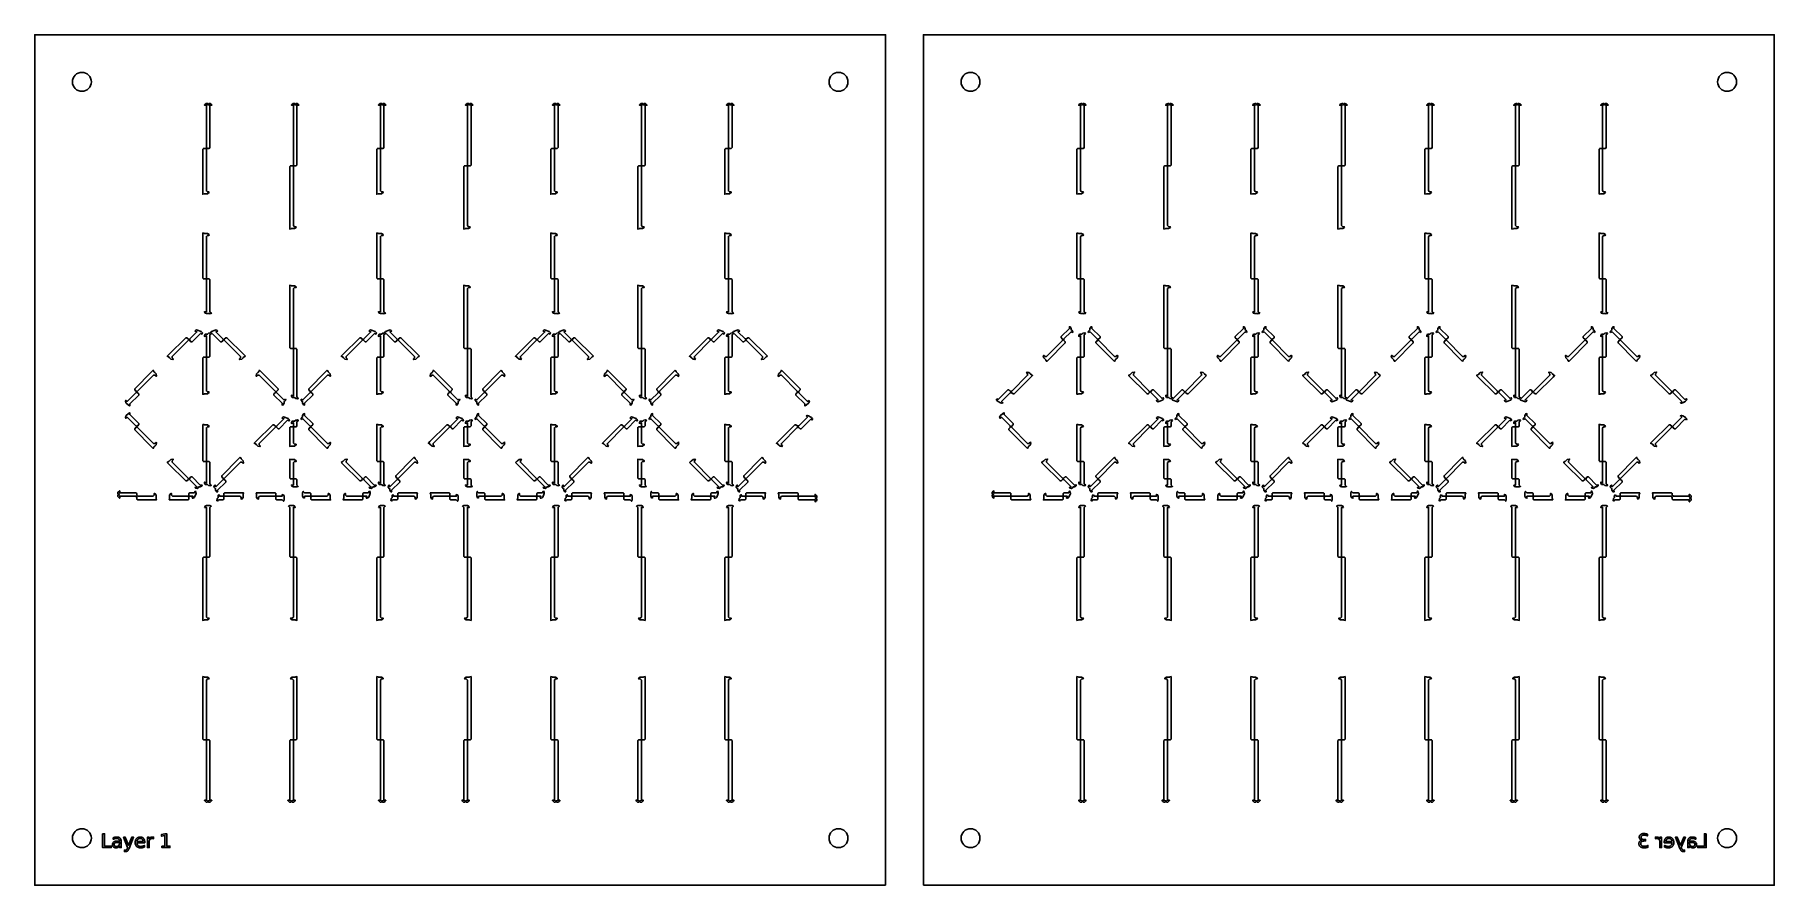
# Model space of a CAD drawing. Header units: metres. Extents: x -22 to 437, y -22 to 203.
import ezdxf

# ---------------------------------------------------------------- set-up
doc = ezdxf.new("R2010")
doc.units = ezdxf.units.M

msp = doc.modelspace()

# ---------------------------------------------------------------- linework, layer by layer
for points in [[(202.55, -22.35), (-22.35, -22.35), (-22.35, 202.55), (202.55, 202.55), (202.55, -22.35)], [(212.55, -22.35), (212.55, 202.55), (437.46, 202.55), (437.46, -22.35), (212.55, -22.35)], [(-7.4, 190.1), (-7.45, 190.59), (-7.59, 191.06), (-7.82, 191.49), (-8.13, 191.87), (-8.51, 192.18), (-8.94, 192.41), (-9.41, 192.55), (-9.9, 192.6), (-10.39, 192.55), (-10.86, 192.41), (-11.29, 192.18), (-11.67, 191.87), (-11.98, 191.49), (-12.21, 191.06), (-12.35, 190.59), (-12.4, 190.1), (-12.35, 189.61), (-12.21, 189.14), (-11.98, 188.71), (-11.67, 188.33), (-11.29, 188.02), (-10.86, 187.79), (-10.39, 187.65), (-9.9, 187.6), (-9.41, 187.65), (-8.94, 187.79), (-8.51, 188.02), (-8.13, 188.33), (-7.82, 188.71), (-7.59, 189.14), (-7.45, 189.61), (-7.4, 190.1)], [(192.6, 190.1), (192.55, 190.59), (192.41, 191.06), (192.18, 191.49), (191.87, 191.87), (191.49, 192.18), (191.06, 192.41), (190.59, 192.55), (190.1, 192.6), (189.61, 192.55), (189.14, 192.41), (188.71, 192.18), (188.33, 191.87), (188.02, 191.49), (187.79, 191.06), (187.65, 190.59), (187.6, 190.1), (187.65, 189.61), (187.79, 189.14), (188.02, 188.71), (188.33, 188.33), (188.71, 188.02), (189.14, 187.79), (189.61, 187.65), (190.1, 187.6), (190.59, 187.65), (191.06, 187.79), (191.49, 188.02), (191.87, 188.33), (192.18, 188.71), (192.41, 189.14), (192.55, 189.61), (192.6, 190.1)], [(222.5, 190.1), (222.55, 189.61), (222.69, 189.14), (222.93, 188.71), (223.24, 188.33), (223.61, 188.02), (224.05, 187.79), (224.52, 187.65), (225, 187.6), (225.49, 187.65), (225.96, 187.79), (226.39, 188.02), (226.77, 188.33), (227.08, 188.71), (227.31, 189.14), (227.46, 189.61), (227.5, 190.1), (227.46, 190.59), (227.31, 191.06), (227.08, 191.49), (226.77, 191.87), (226.39, 192.18), (225.96, 192.41), (225.49, 192.55), (225, 192.6), (224.52, 192.55), (224.05, 192.41), (223.61, 192.18), (223.24, 191.87), (222.93, 191.49), (222.69, 191.06), (222.55, 190.59), (222.5, 190.1)], [(422.5, 190.1), (422.55, 189.61), (422.69, 189.14), (422.93, 188.71), (423.24, 188.33), (423.61, 188.02), (424.05, 187.79), (424.52, 187.65), (425, 187.6), (425.49, 187.65), (425.96, 187.79), (426.39, 188.02), (426.77, 188.33), (427.08, 188.71), (427.31, 189.14), (427.46, 189.61), (427.5, 190.1), (427.46, 190.59), (427.31, 191.06), (427.08, 191.49), (426.77, 191.87), (426.39, 192.18), (425.96, 192.41), (425.49, 192.55), (425, 192.6), (424.52, 192.55), (424.05, 192.41), (423.61, 192.18), (423.24, 191.87), (422.93, 191.49), (422.69, 191.06), (422.55, 190.59), (422.5, 190.1)], [(23.65, 184.4), (23.48, 183.98), (23.31, 184.4), (23.1, 184.4), (22.91, 184.36), (22.91, 184.36), (22.75, 184.25), (22.65, 184.15), (22.54, 183.99), (22.54, 183.99), (22.52, 183.9), (23.1, 183.9), (23, 183.8), (23, 172.7), (23.2, 172.5), (23.76, 172.5), (23.96, 172.7), (23.96, 183.8), (23.86, 183.9), (24.44, 183.9), (24.42, 183.99), (24.42, 183.99), (24.31, 184.15), (24.21, 184.25), (24.05, 184.36), (24.05, 184.36), (23.86, 184.4), (23.65, 184.4)], [(46.65, 184.4), (46.48, 183.98), (46.31, 184.4), (46.1, 184.4), (45.91, 184.36), (45.91, 184.36), (45.75, 184.25), (45.65, 184.15), (45.54, 183.99), (45.54, 183.99), (45.52, 183.9), (46.1, 183.9), (46, 183.8), (46, 168.1), (46.2, 167.9), (46.76, 167.9), (46.96, 168.1), (46.96, 183.8), (46.86, 183.9), (47.44, 183.9), (47.42, 183.99), (47.42, 183.99), (47.31, 184.15), (47.21, 184.25), (47.05, 184.36), (47.05, 184.36), (46.86, 184.4), (46.65, 184.4)], [(69.65, 184.4), (69.48, 183.98), (69.31, 184.4), (69.1, 184.4), (68.91, 184.36), (68.91, 184.36), (68.75, 184.25), (68.65, 184.15), (68.54, 183.99), (68.54, 183.99), (68.52, 183.9), (69.1, 183.9), (69, 183.8), (69, 172.7), (69.2, 172.5), (69.76, 172.5), (69.96, 172.7), (69.96, 183.8), (69.86, 183.9), (70.44, 183.9), (70.42, 183.99), (70.42, 183.99), (70.31, 184.15), (70.21, 184.25), (70.05, 184.36), (70.05, 184.36), (69.86, 184.4), (69.65, 184.4)], [(92.65, 184.4), (92.48, 183.98), (92.31, 184.4), (92.1, 184.4), (91.91, 184.36), (91.91, 184.36), (91.75, 184.25), (91.65, 184.15), (91.54, 183.99), (91.54, 183.99), (91.52, 183.9), (92.1, 183.9), (92, 183.8), (92, 168.1), (92.2, 167.9), (92.76, 167.9), (92.96, 168.1), (92.96, 183.8), (92.86, 183.9), (93.44, 183.9), (93.42, 183.99), (93.42, 183.99), (93.31, 184.15), (93.21, 184.25), (93.05, 184.36), (93.05, 184.36), (92.86, 184.4), (92.65, 184.4)], [(115.65, 184.4), (115.48, 183.98), (115.31, 184.4), (115.1, 184.4), (114.91, 184.36), (114.91, 184.36), (114.75, 184.25), (114.65, 184.15), (114.54, 183.99), (114.54, 183.99), (114.52, 183.9), (115.1, 183.9), (115, 183.8), (115, 172.7), (115.2, 172.5), (115.76, 172.5), (115.96, 172.7), (115.96, 183.8), (115.86, 183.9), (116.44, 183.9), (116.42, 183.99), (116.42, 183.99), (116.31, 184.15), (116.21, 184.25), (116.05, 184.36), (116.05, 184.36), (115.86, 184.4), (115.65, 184.4)], [(138.65, 184.4), (138.48, 183.98), (138.31, 184.4), (138.1, 184.4), (137.91, 184.36), (137.91, 184.36), (137.75, 184.25), (137.65, 184.15), (137.54, 183.99), (137.54, 183.99), (137.52, 183.9), (138.1, 183.9), (138, 183.8), (138, 168.1), (138.2, 167.9), (138.76, 167.9), (138.96, 168.1), (138.96, 183.8), (138.86, 183.9), (139.44, 183.9), (139.42, 183.99), (139.42, 183.99), (139.31, 184.15), (139.21, 184.25), (139.05, 184.36), (139.05, 184.36), (138.86, 184.4), (138.65, 184.4)], [(161.65, 184.4), (161.48, 183.98), (161.31, 184.4), (161.1, 184.4), (160.91, 184.36), (160.91, 184.36), (160.75, 184.25), (160.65, 184.15), (160.54, 183.99), (160.54, 183.99), (160.52, 183.9), (161.1, 183.9), (161, 183.8), (161, 172.7), (161.2, 172.5), (161.76, 172.5), (161.96, 172.7), (161.96, 183.8), (161.86, 183.9), (162.44, 183.9), (162.42, 183.99), (162.42, 183.99), (162.31, 184.15), (162.21, 184.25), (162.05, 184.36), (162.05, 184.36), (161.86, 184.4), (161.65, 184.4)], [(254.41, 184.4), (254.2, 184.4), (253.85, 184.25), (253.75, 184.15), (253.64, 183.99), (253.64, 183.99), (253.62, 183.9), (254.2, 183.9), (254.1, 183.8), (254.1, 172.7), (254.3, 172.5), (254.87, 172.5), (255.07, 172.7), (255.07, 183.8), (254.97, 183.9), (255.54, 183.9), (255.53, 183.99), (255.53, 183.99), (255.42, 184.15), (255.32, 184.25), (255.3, 184.22), (255.29, 184.22), (254.97, 184.4), (254.76, 184.4), (254.58, 183.98), (254.41, 184.4)], [(277.41, 184.4), (277.2, 184.4), (276.85, 184.25), (276.75, 184.15), (276.64, 183.99), (276.64, 183.99), (276.62, 183.9), (277.2, 183.9), (277.1, 183.8), (277.1, 168.1), (277.3, 167.9), (277.87, 167.9), (278.07, 168.1), (278.07, 183.8), (277.97, 183.9), (278.54, 183.9), (278.53, 183.99), (278.53, 183.99), (278.42, 184.15), (278.32, 184.25), (278.3, 184.22), (278.29, 184.22), (277.97, 184.4), (277.76, 184.4), (277.58, 183.98), (277.41, 184.4)], [(300.41, 184.4), (300.2, 184.4), (299.85, 184.25), (299.75, 184.15), (299.64, 183.99), (299.64, 183.99), (299.62, 183.9), (300.2, 183.9), (300.1, 183.8), (300.1, 172.7), (300.3, 172.5), (300.87, 172.5), (301.07, 172.7), (301.07, 183.8), (300.97, 183.9), (301.54, 183.9), (301.53, 183.99), (301.53, 183.99), (301.42, 184.15), (301.32, 184.25), (301.3, 184.22), (301.29, 184.22), (300.97, 184.4), (300.76, 184.4), (300.58, 183.98), (300.41, 184.4)], [(323.41, 184.4), (323.2, 184.4), (322.85, 184.25), (322.75, 184.15), (322.64, 183.99), (322.64, 183.99), (322.62, 183.9), (323.2, 183.9), (323.1, 183.8), (323.1, 168.1), (323.3, 167.9), (323.87, 167.9), (324.07, 168.1), (324.07, 183.8), (323.97, 183.9), (324.54, 183.9), (324.53, 183.99), (324.53, 183.99), (324.42, 184.15), (324.32, 184.25), (324.3, 184.22), (324.29, 184.22), (323.97, 184.4), (323.76, 184.4), (323.58, 183.98), (323.41, 184.4)], [(346.41, 184.4), (346.2, 184.4), (345.85, 184.25), (345.75, 184.15), (345.64, 183.99), (345.64, 183.99), (345.62, 183.9), (346.2, 183.9), (346.1, 183.8), (346.1, 172.7), (346.3, 172.5), (346.87, 172.5), (347.07, 172.7), (347.07, 183.8), (346.97, 183.9), (347.54, 183.9), (347.53, 183.99), (347.53, 183.99), (347.42, 184.15), (347.32, 184.25), (347.3, 184.22), (347.29, 184.22), (346.97, 184.4), (346.76, 184.4), (346.58, 183.98), (346.41, 184.4)], [(369.41, 184.4), (369.2, 184.4), (368.85, 184.25), (368.75, 184.15), (368.64, 183.99), (368.64, 183.99), (368.62, 183.9), (369.2, 183.9), (369.1, 183.8), (369.1, 168.1), (369.3, 167.9), (369.87, 167.9), (370.07, 168.1), (370.07, 183.8), (369.97, 183.9), (370.54, 183.9), (370.53, 183.99), (370.53, 183.99), (370.42, 184.15), (370.32, 184.25), (370.3, 184.22), (370.29, 184.22), (369.97, 184.4), (369.76, 184.4), (369.58, 183.98), (369.41, 184.4)], [(392.41, 184.4), (392.2, 184.4), (391.85, 184.25), (391.75, 184.15), (391.64, 183.99), (391.64, 183.99), (391.62, 183.9), (392.2, 183.9), (392.1, 183.8), (392.1, 172.7), (392.3, 172.5), (392.87, 172.5), (393.07, 172.7), (393.07, 183.8), (392.97, 183.9), (393.54, 183.9), (393.53, 183.99), (393.53, 183.99), (393.42, 184.15), (393.32, 184.25), (393.16, 184.36), (393.16, 184.36), (392.96, 184.4), (392.76, 184.4), (392.58, 183.98), (392.41, 184.4)], [(23.7, 161), (23.28, 161), (23, 161.28), (23, 172.3), (22.8, 172.5), (22.24, 172.5), (22.04, 172.3), (22.04, 160.38), (22.39, 160.45), (22.44, 160.5), (22.45, 160.5), (23.28, 160.5), (23.74, 160.81), (23.74, 160.81), (23.7, 161), (23.7, 161)], [(69.7, 161), (69.28, 161), (69, 161.28), (69, 172.3), (68.8, 172.5), (68.24, 172.5), (68.04, 172.3), (68.04, 160.38), (68.39, 160.45), (68.44, 160.5), (68.45, 160.5), (69.28, 160.5), (69.74, 160.81), (69.74, 160.81), (69.7, 161), (69.7, 161)], [(115.7, 161), (115.28, 161), (115, 161.28), (115, 172.3), (114.8, 172.5), (114.24, 172.5), (114.04, 172.3), (114.04, 160.38), (114.39, 160.45), (114.44, 160.5), (114.45, 160.5), (115.28, 160.5), (115.74, 160.81), (115.74, 160.81), (115.7, 161), (115.7, 161)], [(161.7, 161), (161.28, 161), (161, 161.28), (161, 172.3), (160.8, 172.5), (160.24, 172.5), (160.04, 172.3), (160.04, 160.38), (160.39, 160.45), (160.44, 160.5), (160.45, 160.5), (161.28, 160.5), (161.74, 160.81), (161.74, 160.81), (161.7, 161), (161.7, 161)], [(253.14, 160.38), (253.5, 160.45), (253.55, 160.5), (253.55, 160.5), (254.38, 160.5), (254.85, 160.81), (254.85, 160.81), (254.81, 161), (254.81, 161), (254.39, 161), (254.1, 161.28), (254.1, 172.3), (253.9, 172.5), (253.34, 172.5), (253.14, 172.3), (253.14, 160.38)], [(299.14, 160.38), (299.5, 160.45), (299.55, 160.5), (299.55, 160.5), (300.38, 160.5), (300.85, 160.81), (300.85, 160.81), (300.81, 161), (300.81, 161), (300.39, 161), (300.1, 161.28), (300.1, 172.3), (299.9, 172.5), (299.34, 172.5), (299.14, 172.3), (299.14, 160.38)], [(345.14, 160.38), (345.5, 160.45), (345.55, 160.5), (345.55, 160.5), (346.38, 160.5), (346.85, 160.81), (346.85, 160.81), (346.81, 161), (346.81, 161), (346.39, 161), (346.1, 161.28), (346.1, 172.3), (345.9, 172.5), (345.34, 172.5), (345.14, 172.3), (345.14, 160.38)], [(391.14, 160.38), (391.5, 160.45), (391.55, 160.5), (391.55, 160.5), (392.38, 160.5), (392.85, 160.81), (392.85, 160.81), (392.81, 161), (392.81, 161), (392.39, 161), (392.1, 161.28), (392.1, 172.3), (391.9, 172.5), (391.34, 172.5), (391.14, 172.3), (391.14, 160.38)], [(46.7, 151.8), (46.28, 151.8), (46, 152.08), (46, 167.7), (45.8, 167.9), (45.24, 167.9), (45.04, 167.7), (45.04, 151.8), (45.04, 151.18), (45.39, 151.25), (45.44, 151.3), (45.45, 151.3), (46.28, 151.3), (46.74, 151.61), (46.74, 151.61), (46.7, 151.8), (46.7, 151.8)], [(92.7, 151.8), (92.28, 151.8), (92, 152.08), (92, 167.7), (91.8, 167.9), (91.24, 167.9), (91.04, 167.7), (91.04, 151.8), (91.04, 151.18), (91.39, 151.25), (91.44, 151.3), (91.45, 151.3), (92.28, 151.3), (92.74, 151.61), (92.74, 151.61), (92.7, 151.8), (92.7, 151.8)], [(138.7, 151.8), (138.28, 151.8), (138, 152.08), (138, 167.7), (137.8, 167.9), (137.24, 167.9), (137.04, 167.7), (137.04, 151.18), (137.39, 151.25), (137.44, 151.3), (137.45, 151.3), (138.28, 151.3), (138.74, 151.61), (138.74, 151.61), (138.7, 151.8), (138.7, 151.8)], [(276.14, 151.18), (276.5, 151.25), (276.55, 151.3), (276.55, 151.3), (277.38, 151.3), (277.85, 151.61), (277.85, 151.61), (277.81, 151.8), (277.81, 151.8), (277.39, 151.8), (277.1, 152.08), (277.1, 167.7), (276.9, 167.9), (276.34, 167.9), (276.14, 167.7), (276.14, 151.18)], [(322.14, 151.18), (322.5, 151.25), (322.55, 151.3), (322.55, 151.3), (323.38, 151.3), (323.85, 151.61), (323.85, 151.61), (323.81, 151.8), (323.81, 151.8), (323.39, 151.8), (323.1, 152.08), (323.1, 167.7), (322.9, 167.9), (322.34, 167.9), (322.14, 167.7), (322.14, 151.18)], [(368.14, 151.18), (368.5, 151.25), (368.55, 151.3), (368.55, 151.3), (369.38, 151.3), (369.85, 151.61), (369.85, 151.61), (369.81, 151.8), (369.81, 151.8), (369.39, 151.8), (369.1, 152.08), (369.1, 167.7), (368.9, 167.9), (368.34, 167.9), (368.14, 167.7), (368.14, 151.8), (368.14, 151.18)], [(23, 138.2), (23, 149.22), (23.28, 149.5), (23.7, 149.5), (23.7, 149.5), (23.74, 149.69), (23.74, 149.69), (23.28, 150), (22.45, 150), (22.44, 150), (22.39, 150.05), (22.04, 150.12), (22.04, 138.2), (22.24, 138), (22.8, 138), (23, 138.2)], [(69, 138.2), (69, 149.22), (69.28, 149.5), (69.7, 149.5), (69.7, 149.5), (69.74, 149.69), (69.74, 149.69), (69.28, 150), (68.45, 150), (68.44, 150), (68.39, 150.05), (68.04, 150.12), (68.04, 138.2), (68.24, 138), (68.8, 138), (69, 138.2)], [(115, 138.2), (115, 149.22), (115.28, 149.5), (115.7, 149.5), (115.7, 149.5), (115.74, 149.69), (115.74, 149.69), (115.28, 150), (114.45, 150), (114.44, 150), (114.39, 150.05), (114.04, 150.12), (114.04, 138.2), (114.24, 138), (114.8, 138), (115, 138.2)], [(161, 138.2), (161, 149.22), (161.28, 149.5), (161.7, 149.5), (161.7, 149.5), (161.74, 149.69), (161.74, 149.69), (161.28, 150), (160.45, 150), (160.44, 150), (160.39, 150.05), (160.04, 150.12), (160.04, 138.2), (160.24, 138), (160.8, 138), (161, 138.2)], [(253.9, 138), (254.1, 138.2), (254.1, 149.22), (254.39, 149.5), (254.81, 149.5), (254.81, 149.5), (254.85, 149.69), (254.85, 149.69), (254.38, 150), (253.55, 150), (253.55, 150), (253.5, 150.05), (253.14, 150.12), (253.14, 138.2), (253.34, 138), (253.9, 138)], [(299.9, 138), (300.1, 138.2), (300.1, 149.22), (300.39, 149.5), (300.81, 149.5), (300.81, 149.5), (300.85, 149.69), (300.85, 149.69), (300.38, 150), (299.55, 150), (299.55, 150), (299.5, 150.05), (299.14, 150.12), (299.14, 138.2), (299.34, 138), (299.9, 138)], [(345.9, 138), (346.1, 138.2), (346.1, 149.22), (346.39, 149.5), (346.81, 149.5), (346.81, 149.5), (346.85, 149.69), (346.85, 149.69), (346.38, 150), (345.55, 150), (345.55, 150), (345.5, 150.05), (345.14, 150.12), (345.14, 138.2), (345.34, 138), (345.9, 138)], [(391.9, 138), (392.1, 138.2), (392.1, 149.22), (392.39, 149.5), (392.81, 149.5), (392.81, 149.5), (392.85, 149.69), (392.85, 149.69), (392.38, 150), (391.55, 150), (391.55, 150), (391.5, 150.05), (391.14, 150.12), (391.14, 138.2), (391.34, 138), (391.9, 138)], [(24.37, 129.06), (23.96, 129.23), (23.96, 137.8), (23.76, 138), (23.2, 138), (23, 137.8), (23, 129.31), (22.5, 129.31), (22.65, 128.96), (22.65, 128.96), (23, 128.81), (23.67, 128.81), (23.67, 128.81), (23.77, 128.77), (24.24, 128.81), (24.24, 128.81), (24.37, 129.06)], [(70.37, 129.06), (69.96, 129.23), (69.96, 137.8), (69.76, 138), (69.2, 138), (69, 137.8), (69, 129.31), (68.5, 129.31), (68.65, 128.96), (68.65, 128.96), (69, 128.81), (69.67, 128.81), (69.67, 128.81), (69.77, 128.77), (70.24, 128.81), (70.24, 128.81), (70.37, 129.06)], [(116.37, 129.06), (115.96, 129.23), (115.96, 137.8), (115.76, 138), (115.2, 138), (115, 137.8), (115, 129.31), (114.5, 129.31), (114.65, 128.96), (114.65, 128.96), (115, 128.81), (115.67, 128.81), (115.67, 128.81), (115.77, 128.77), (116.24, 128.81), (116.24, 128.81), (116.37, 129.06)], [(162.37, 129.06), (161.96, 129.23), (161.96, 137.8), (161.76, 138), (161.2, 138), (161, 137.8), (161, 129.31), (160.5, 129.31), (160.65, 128.96), (160.65, 128.96), (161, 128.81), (161.67, 128.81), (161.67, 128.81), (161.77, 128.77), (162.24, 128.81), (162.24, 128.81), (162.37, 129.06)], [(253.61, 129.31), (253.75, 128.96), (253.75, 128.96), (254.1, 128.81), (254.77, 128.81), (254.77, 128.81), (254.87, 128.77), (255.34, 128.81), (255.34, 128.81), (255.47, 129.06), (255.07, 129.23), (255.07, 137.8), (254.87, 138), (254.3, 138), (254.1, 137.8), (254.1, 129.31), (253.61, 129.31)], [(299.61, 129.31), (299.75, 128.96), (299.75, 128.96), (300.1, 128.81), (300.77, 128.81), (300.77, 128.81), (300.87, 128.77), (301.34, 128.81), (301.34, 128.81), (301.47, 129.06), (301.07, 129.23), (301.07, 137.8), (300.87, 138), (300.3, 138), (300.1, 137.8), (300.1, 129.31), (299.61, 129.31)], [(345.61, 129.31), (345.75, 128.96), (345.75, 128.96), (346.1, 128.81), (346.77, 128.81), (346.77, 128.81), (346.87, 128.77), (347.34, 128.81), (347.34, 128.81), (347.47, 129.06), (347.07, 129.23), (347.07, 137.8), (346.87, 138), (346.3, 138), (346.1, 137.8), (346.1, 129.31), (345.61, 129.31)], [(391.61, 129.31), (391.75, 128.96), (391.75, 128.96), (392.1, 128.81), (392.77, 128.81), (392.77, 128.81), (392.87, 128.77), (393.34, 128.81), (393.34, 128.81), (393.47, 129.06), (393.07, 129.23), (393.07, 137.8), (392.87, 138), (392.3, 138), (392.1, 137.8), (392.1, 129.31), (391.61, 129.31)], [(46, 119.8), (46, 135.42), (46.28, 135.7), (46.7, 135.7), (46.7, 135.7), (46.74, 135.89), (46.74, 135.89), (46.28, 136.2), (45.45, 136.2), (45.44, 136.2), (45.39, 136.25), (45.04, 136.32), (45.04, 135.7), (45.04, 119.8), (45.24, 119.6), (45.8, 119.6), (46, 119.8)], [(92, 119.8), (92, 135.42), (92.28, 135.7), (92.7, 135.7), (92.7, 135.7), (92.74, 135.89), (92.74, 135.89), (92.28, 136.2), (91.45, 136.2), (91.44, 136.2), (91.39, 136.25), (91.04, 136.32), (91.04, 135.7), (91.04, 119.8), (91.24, 119.6), (91.8, 119.6), (92, 119.8)], [(138, 119.8), (138, 135.42), (138.28, 135.7), (138.7, 135.7), (138.7, 135.7), (138.74, 135.89), (138.74, 135.89), (138.28, 136.2), (137.45, 136.2), (137.44, 136.2), (137.39, 136.25), (137.04, 136.32), (137.04, 119.8), (137.24, 119.6), (137.8, 119.6), (138, 119.8)], [(276.9, 119.6), (277.1, 119.8), (277.1, 135.42), (277.39, 135.7), (277.81, 135.7), (277.81, 135.7), (277.85, 135.89), (277.85, 135.89), (277.38, 136.2), (276.55, 136.2), (276.55, 136.2), (276.5, 136.25), (276.14, 136.32), (276.14, 119.8), (276.34, 119.6), (276.9, 119.6)], [(322.9, 119.6), (323.1, 119.8), (323.1, 135.42), (323.39, 135.7), (323.81, 135.7), (323.81, 135.7), (323.85, 135.89), (323.85, 135.89), (323.38, 136.2), (322.55, 136.2), (322.55, 136.2), (322.5, 136.25), (322.14, 136.32), (322.14, 135.7), (322.14, 119.8), (322.34, 119.6), (322.9, 119.6)], [(368.9, 119.6), (369.1, 119.8), (369.1, 135.42), (369.39, 135.7), (369.81, 135.7), (369.81, 135.7), (369.85, 135.89), (369.85, 135.89), (369.38, 136.2), (368.55, 136.2), (368.55, 136.2), (368.5, 136.25), (368.14, 136.32), (368.14, 135.7), (368.14, 119.8), (368.34, 119.6), (368.9, 119.6)], [(20.04, 124.25), (20.04, 124.18), (20.49, 123.99), (18.54, 122.04), (18.63, 121.82), (18.61, 121.83), (18.54, 121.76), (18.94, 121.36), (19.22, 121.36), (21.45, 123.59), (21.86, 123.42), (21.94, 123.69), (21.94, 123.69), (21.64, 124.05), (20.68, 124.45), (20.39, 124.48), (20.39, 124.48), (20.14, 124.34), (20.04, 124.24), (20.04, 124.25)], [(22.5, 122.81), (22.55, 122.76), (23, 122.95), (23, 117.5), (23.2, 117.3), (23.76, 117.3), (23.96, 117.5), (23.96, 123.27), (24.09, 123.4), (24.55, 123.59), (26.78, 121.36), (27.06, 121.36), (27.46, 121.76), (27.46, 122.04), (25.51, 123.99), (25.96, 124.18), (25.96, 124.25), (25.96, 124.24), (25.86, 124.34), (25.61, 124.48), (25.61, 124.48), (25.32, 124.45), (24.36, 124.05), (24.08, 123.72), (24.08, 123.72), (23.61, 123.62), (23.34, 123.35), (23.33, 123.35), (23.19, 123.41), (22.72, 123.37), (22.72, 123.37), (22.5, 122.95), (22.5, 122.81), (22.5, 122.81)], [(66.04, 124.25), (66.04, 124.18), (66.49, 123.99), (64.54, 122.04), (64.54, 121.76), (64.94, 121.36), (65.22, 121.36), (67.45, 123.59), (67.86, 123.42), (67.94, 123.69), (67.94, 123.69), (67.64, 124.05), (66.68, 124.45), (66.39, 124.48), (66.39, 124.48), (66.14, 124.34), (66.04, 124.24), (66.04, 124.25)], [(68.5, 122.81), (68.55, 122.76), (69, 122.95), (69, 122.95), (69, 117.5), (69.2, 117.3), (69.76, 117.3), (69.96, 117.5), (69.96, 123.27), (70.09, 123.4), (70.55, 123.59), (72.78, 121.36), (73.06, 121.36), (73.46, 121.76), (73.46, 122.04), (71.51, 123.99), (71.96, 124.18), (71.96, 124.25), (71.96, 124.24), (71.86, 124.34), (71.61, 124.48), (71.61, 124.48), (71.32, 124.45), (70.36, 124.05), (70.08, 123.72), (70.08, 123.72), (69.61, 123.62), (69.34, 123.35), (69.33, 123.35), (69.19, 123.41), (68.72, 123.37), (68.72, 123.37), (68.5, 122.95), (68.5, 122.81), (68.5, 122.81)], [(112.04, 124.25), (112.04, 124.18), (112.49, 123.99), (110.54, 122.04), (110.54, 121.76), (110.94, 121.36), (111.22, 121.36), (113.45, 123.59), (113.86, 123.42), (113.94, 123.69), (113.94, 123.69), (113.64, 124.05), (112.68, 124.45), (112.39, 124.48), (112.39, 124.48), (112.14, 124.34), (112.04, 124.24), (112.04, 124.25)], [(114.5, 122.81), (114.55, 122.76), (115, 122.95), (115, 117.5), (115.2, 117.3), (115.76, 117.3), (115.96, 117.5), (115.96, 123.27), (116.09, 123.4), (116.55, 123.59), (118.78, 121.36), (119.06, 121.36), (119.46, 121.76), (119.46, 122.04), (117.51, 123.99), (117.96, 124.18), (117.96, 124.25), (117.96, 124.24), (117.86, 124.34), (117.61, 124.48), (117.61, 124.48), (117.32, 124.45), (116.36, 124.05), (116.08, 123.72), (116.08, 123.72), (115.61, 123.62), (115.34, 123.35), (115.33, 123.35), (115.19, 123.41), (114.72, 123.37), (114.72, 123.37), (114.5, 122.95), (114.5, 122.81), (114.5, 122.81)], [(158.04, 124.25), (158.04, 124.18), (158.49, 123.99), (156.54, 122.04), (156.54, 121.76), (156.94, 121.36), (157.22, 121.36), (159.45, 123.59), (159.86, 123.42), (159.94, 123.69), (159.94, 123.69), (159.64, 124.05), (158.68, 124.45), (158.39, 124.48), (158.39, 124.48), (158.14, 124.34), (158.04, 124.24), (158.04, 124.25)], [(171.32, 117.54), (166.42, 122.44), (166.14, 122.44), (165.8, 122.1), (165.4, 122.1), (163.51, 123.99), (163.96, 124.18), (163.96, 124.25), (163.96, 124.24), (163.86, 124.34), (163.61, 124.48), (163.61, 124.48), (163.32, 124.45), (162.36, 124.05), (162.08, 123.72), (162.08, 123.72), (161.61, 123.62), (161.34, 123.35), (161.33, 123.35), (161.19, 123.41), (160.72, 123.37), (160.72, 123.37), (160.5, 122.95), (160.5, 122.81), (160.5, 122.81), (160.55, 122.76), (161, 122.95), (161, 117.5), (161.2, 117.3), (161.76, 117.3), (161.96, 117.5), (161.96, 123.27), (162.09, 123.4), (162.55, 123.59), (164.78, 121.36), (165.06, 121.36), (165.4, 121.7), (165.8, 121.7), (170, 117.5), (170, 117.1), (169.7, 116.8), (169.7, 116.8), (169.81, 116.64), (169.81, 116.64), (170.35, 116.75), (170.75, 117.15), (170.95, 117.34), (170.95, 117.34), (171.02, 117.34), (171.32, 117.54)], [(244.41, 117.8), (244.41, 117.8), (244.24, 117.69), (244.24, 117.69), (244.35, 117.15), (244.75, 116.75), (244.94, 116.56), (244.94, 116.55), (244.94, 116.48), (245.14, 116.18), (245.58, 116.62), (250.04, 121.08), (250.04, 121.36), (249.7, 121.7), (249.7, 122.1), (251.59, 123.99), (252, 123.82), (252.08, 124.09), (252.08, 124.09), (251.78, 124.45), (251.64, 124.51), (251.64, 124.51), (251.64, 124.9), (251.33, 125.36), (251.33, 125.36), (251.14, 125.32), (251.14, 125.32), (251.14, 124.9), (248.97, 122.72), (248.97, 122.44), (249.3, 122.1), (249.3, 121.7), (245.1, 117.5), (244.7, 117.5), (244.41, 117.8)], [(257.07, 125.32), (257.07, 125.32), (256.88, 125.36), (256.87, 125.36), (256.57, 124.9), (256.57, 124.51), (256.57, 124.51), (256.42, 124.45), (256.12, 124.09), (256.12, 124.09), (256.2, 123.82), (256.61, 123.99), (258.56, 122.04), (258.85, 122.04), (259.24, 122.44), (259.24, 122.72), (257.07, 124.9), (257.07, 125.32)], [(298, 123.82), (298.08, 124.09), (298.08, 124.09), (297.78, 124.45), (297.64, 124.51), (297.64, 124.51), (297.64, 124.9), (297.33, 125.36), (297.33, 125.36), (297.14, 125.32), (297.14, 125.32), (297.14, 124.9), (294.97, 122.72), (294.97, 122.44), (295.36, 122.04), (295.65, 122.04), (297.59, 123.99), (298, 123.82)], [(303.07, 125.32), (303.07, 125.32), (302.88, 125.36), (302.87, 125.36), (302.57, 124.9), (302.57, 124.51), (302.57, 124.51), (302.42, 124.45), (302.12, 124.09), (302.12, 124.09), (302.2, 123.82), (302.61, 123.99), (304.56, 122.04), (304.85, 122.04), (305.24, 122.44), (305.24, 122.72), (303.07, 124.9), (303.07, 125.32)], [(344, 123.82), (344.08, 124.09), (344.08, 124.09), (343.78, 124.45), (343.64, 124.51), (343.64, 124.51), (343.64, 124.9), (343.33, 125.36), (343.33, 125.36), (343.14, 125.32), (343.14, 125.32), (343.14, 124.9), (340.97, 122.72), (340.97, 122.44), (341.36, 122.04), (341.65, 122.04), (343.59, 123.99), (344, 123.82)], [(349.07, 125.32), (349.07, 125.32), (348.88, 125.36), (348.87, 125.36), (348.57, 124.9), (348.57, 124.51), (348.57, 124.51), (348.42, 124.45), (348.12, 124.09), (348.12, 124.09), (348.2, 123.82), (348.61, 123.99), (350.56, 122.04), (350.85, 122.04), (351.24, 122.44), (351.24, 122.72), (349.07, 124.9), (349.07, 125.32)], [(390, 123.82), (390.08, 124.09), (390.08, 124.09), (389.78, 124.45), (389.64, 124.51), (389.64, 124.51), (389.64, 124.9), (389.33, 125.36), (389.33, 125.36), (389.14, 125.32), (389.14, 125.32), (389.14, 124.9), (386.97, 122.72), (386.97, 122.44), (387.36, 122.04), (387.65, 122.04), (389.59, 123.99), (390, 123.82)], [(395.07, 125.32), (395.07, 125.32), (394.88, 125.36), (394.87, 125.36), (394.57, 124.9), (394.57, 124.51), (394.57, 124.51), (394.42, 124.45), (394.12, 124.09), (394.12, 124.09), (394.2, 123.82), (394.61, 123.99), (396.56, 122.04), (396.85, 122.04), (397.24, 122.44), (397.24, 122.72), (395.07, 124.9), (395.07, 125.32)], [(14.3, 116.8), (14, 117.1), (14, 117.5), (18.26, 121.76), (18.26, 122.04), (17.86, 122.44), (17.58, 122.44), (13.12, 117.98), (12.68, 117.54), (12.98, 117.34), (13.05, 117.34), (13.06, 117.34), (13.25, 117.15), (13.65, 116.75), (14.19, 116.64), (14.19, 116.64), (14.3, 116.8), (14.3, 116.8)], [(18.85, 121.45), (18.83, 121.47), (18.89, 121.54), (18.89, 121.46), (18.85, 121.45)], [(33.32, 117.54), (32.88, 117.98), (28.42, 122.44), (28.14, 122.44), (27.74, 122.04), (27.74, 121.76), (32, 117.5), (32, 117.1), (31.7, 116.8), (31.7, 116.8), (31.81, 116.64), (31.81, 116.64), (32.35, 116.75), (32.75, 117.15), (32.95, 117.34), (32.95, 117.34), (33.02, 117.34), (33.32, 117.54)], [(47.31, 106.51), (47.09, 106.6), (46.96, 106.73), (46.96, 119.4), (46.76, 119.6), (46.2, 119.6), (46, 119.4), (46, 107.05), (45.55, 107.24), (45.5, 107.19), (45.5, 107.19), (45.5, 107.05), (45.72, 106.63), (45.72, 106.63), (46.19, 106.59), (46.34, 106.65), (46.34, 106.65), (46.61, 106.38), (47.15, 106.27), (47.15, 106.27), (47.31, 106.51)], [(64.17, 121.82), (64.26, 122.04), (63.86, 122.44), (63.58, 122.44), (59.12, 117.98), (58.68, 117.54), (58.98, 117.34), (59.05, 117.34), (59.06, 117.34), (59.25, 117.15), (59.65, 116.75), (60.19, 116.64), (60.19, 116.64), (60.3, 116.8), (60.3, 116.8), (60, 117.1), (60, 117.5), (64.26, 121.76), (64.19, 121.83), (64.17, 121.82)], [(79.32, 117.54), (78.88, 117.98), (74.42, 122.44), (74.14, 122.44), (73.74, 122.04), (73.83, 121.82), (73.81, 121.83), (73.74, 121.76), (78, 117.5), (78, 117.1), (77.7, 116.8), (77.7, 116.8), (77.81, 116.64), (77.81, 116.64), (78.35, 116.75), (78.75, 117.15), (78.95, 117.34), (78.95, 117.34), (79.02, 117.34), (79.32, 117.54)], [(93.31, 106.51), (93.09, 106.6), (92.96, 106.73), (92.96, 119.4), (92.76, 119.6), (92.2, 119.6), (92, 119.4), (92, 107.05), (91.55, 107.24), (91.5, 107.19), (91.5, 107.19), (91.5, 107.05), (91.72, 106.63), (91.72, 106.63), (92.19, 106.59), (92.34, 106.65), (92.34, 106.65), (92.61, 106.38), (93.15, 106.27), (93.15, 106.27), (93.31, 106.51)], [(109.97, 122.33), (109.91, 122.26), (109.91, 122.34), (109.95, 122.35), (109.86, 122.44), (109.58, 122.44), (105.12, 117.98), (104.68, 117.54), (104.98, 117.34), (105.05, 117.34), (105.06, 117.34), (105.25, 117.15), (105.65, 116.75), (106.19, 116.64), (106.19, 116.64), (106.3, 116.8), (106.3, 116.8), (106, 117.1), (106, 117.5), (110.26, 121.76), (110.17, 121.98), (110.19, 121.97), (110.26, 122.04), (109.97, 122.33)], [(125.32, 117.54), (120.42, 122.44), (120.14, 122.44), (120.05, 122.35), (120.09, 122.34), (120.09, 122.26), (120.03, 122.33), (119.74, 122.04), (119.81, 121.97), (119.83, 121.98), (119.74, 121.76), (124, 117.5), (124, 117.1), (123.7, 116.8), (123.7, 116.8), (123.81, 116.64), (123.81, 116.64), (124.35, 116.75), (124.75, 117.15), (124.95, 117.34), (124.95, 117.34), (125.02, 117.34), (125.32, 117.54)], [(139.31, 106.51), (139.09, 106.6), (138.96, 106.73), (138.96, 119.4), (138.76, 119.6), (138.2, 119.6), (138, 119.4), (138, 107.05), (137.55, 107.24), (137.5, 107.19), (137.5, 107.19), (137.5, 107.05), (137.72, 106.63), (137.72, 106.63), (138.19, 106.59), (138.34, 106.65), (138.34, 106.65), (138.61, 106.38), (139.15, 106.27), (139.15, 106.27), (139.31, 106.51)], [(155.96, 122.34), (155.97, 122.33), (155.91, 122.26), (155.91, 122.34), (155.95, 122.35), (155.86, 122.44), (155.58, 122.44), (151.12, 117.98), (150.68, 117.54), (150.98, 117.34), (151.05, 117.34), (151.06, 117.34), (151.25, 117.15), (151.65, 116.75), (152.19, 116.64), (152.19, 116.64), (152.3, 116.8), (152.3, 116.8), (152, 117.1), (152, 117.5), (156.26, 121.76), (156.17, 121.98), (156.19, 121.97), (156.26, 122.04), (155.96, 122.34)], [(255.41, 123.49), (255.26, 123.73), (255.25, 123.73), (254.71, 123.62), (254.44, 123.35), (254.44, 123.35), (254.3, 123.41), (253.83, 123.37), (253.83, 123.37), (253.6, 122.95), (253.6, 122.81), (253.6, 122.81), (253.65, 122.76), (254.1, 122.95), (254.1, 117.5), (254.3, 117.3), (254.87, 117.3), (255.07, 117.5), (255.07, 123.27), (255.2, 123.4), (255.41, 123.49)], [(258.26, 121.45), (258.17, 121.36), (258.17, 121.08), (263.06, 116.18), (263.26, 116.48), (263.26, 116.55), (263.26, 116.55), (263.46, 116.75), (263.85, 117.15), (263.96, 117.69), (263.96, 117.69), (263.8, 117.8), (263.8, 117.8), (263.5, 117.5), (263.1, 117.5), (258.85, 121.76), (258.62, 121.67), (258.63, 121.69), (258.56, 121.76), (258.28, 121.47), (258.35, 121.41), (258.27, 121.41), (258.26, 121.45)], [(276.6, 107.19), (276.6, 107.19), (276.6, 107.05), (276.83, 106.63), (276.83, 106.63), (277.3, 106.59), (277.44, 106.65), (277.44, 106.65), (277.71, 106.38), (278.19, 106.28), (278.19, 106.28), (278.46, 105.95), (279.42, 105.55), (279.71, 105.52), (279.71, 105.52), (279.97, 105.66), (280.06, 105.76), (280.07, 105.75), (280.07, 105.82), (279.61, 106.01), (281.56, 107.96), (281.56, 108.24), (281.17, 108.64), (280.88, 108.64), (278.65, 106.41), (278.2, 106.6), (278.07, 106.73), (278.07, 119.4), (277.87, 119.6), (277.3, 119.6), (277.1, 119.4), (277.1, 107.05), (276.65, 107.24), (276.6, 107.19)], [(295.93, 121.47), (295.65, 121.76), (295.57, 121.69), (295.58, 121.67), (295.36, 121.76), (291.1, 117.5), (290.7, 117.5), (290.41, 117.8), (290.41, 117.8), (290.24, 117.69), (290.24, 117.69), (290.35, 117.15), (290.94, 116.56), (290.94, 116.55), (290.94, 116.48), (291.14, 116.18), (291.58, 116.62), (296.04, 121.08), (296.04, 121.36), (295.95, 121.45), (295.94, 121.41), (295.86, 121.41), (295.93, 121.47)], [(301.41, 123.49), (301.26, 123.73), (301.25, 123.73), (300.71, 123.62), (300.44, 123.35), (300.44, 123.35), (300.3, 123.41), (299.83, 123.37), (299.83, 123.37), (299.6, 122.95), (299.6, 122.81), (299.6, 122.81), (299.65, 122.76), (300.1, 122.95), (300.1, 117.5), (300.3, 117.3), (300.87, 117.3), (301.07, 117.5), (301.07, 123.27), (301.2, 123.4), (301.41, 123.49)], [(309.06, 116.18), (309.26, 116.48), (309.26, 116.55), (309.26, 116.55), (309.46, 116.75), (309.85, 117.15), (309.96, 117.69), (309.96, 117.69), (309.8, 117.8), (309.8, 117.8), (309.5, 117.5), (309.1, 117.5), (304.85, 121.76), (304.56, 121.76), (304.17, 121.36), (304.17, 121.08), (309.06, 116.18)], [(322.6, 107.19), (322.6, 107.19), (322.6, 107.05), (322.83, 106.63), (322.83, 106.63), (323.3, 106.59), (323.44, 106.65), (323.44, 106.65), (323.71, 106.38), (324.19, 106.28), (324.19, 106.28), (324.46, 105.95), (325.42, 105.55), (325.71, 105.52), (325.71, 105.52), (325.97, 105.66), (326.06, 105.76), (326.07, 105.75), (326.07, 105.82), (325.61, 106.01), (327.56, 107.96), (327.56, 108.24), (327.17, 108.64), (326.88, 108.64), (324.65, 106.41), (324.2, 106.6), (324.07, 106.73), (324.07, 119.4), (323.87, 119.6), (323.3, 119.6), (323.1, 119.4), (323.1, 107.05), (322.65, 107.24), (322.6, 107.19)], [(341.65, 121.76), (341.36, 121.76), (337.1, 117.5), (336.7, 117.5), (336.41, 117.8), (336.41, 117.8), (336.24, 117.69), (336.24, 117.69), (336.35, 117.15), (336.94, 116.56), (336.94, 116.55), (336.94, 116.48), (337.14, 116.18), (342.04, 121.08), (342.04, 121.36), (341.65, 121.76)], [(347.41, 123.49), (347.26, 123.73), (347.25, 123.73), (346.71, 123.62), (346.44, 123.35), (346.44, 123.35), (346.3, 123.41), (345.83, 123.37), (345.83, 123.37), (345.6, 122.95), (345.6, 122.81), (345.6, 122.81), (345.65, 122.76), (346.1, 122.95), (346.1, 117.5), (346.3, 117.3), (346.87, 117.3), (347.07, 117.5), (347.07, 123.27), (347.2, 123.4), (347.41, 123.49)], [(355.06, 116.18), (355.26, 116.48), (355.26, 116.55), (355.26, 116.55), (355.46, 116.75), (355.85, 117.15), (355.96, 117.69), (355.96, 117.69), (355.8, 117.8), (355.8, 117.8), (355.5, 117.5), (355.1, 117.5), (350.85, 121.76), (350.56, 121.76), (350.17, 121.36), (350.17, 121.08), (354.62, 116.62), (355.06, 116.18)], [(368.6, 107.19), (368.6, 107.19), (368.6, 107.05), (368.83, 106.63), (368.83, 106.63), (369.3, 106.59), (369.44, 106.65), (369.44, 106.65), (369.71, 106.38), (370.19, 106.28), (370.19, 106.28), (370.46, 105.95), (371.42, 105.55), (371.71, 105.52), (371.71, 105.52), (371.97, 105.66), (372.06, 105.76), (372.07, 105.75), (372.07, 105.82), (371.61, 106.01), (373.56, 107.96), (373.49, 108.03), (373.47, 108.02), (373.56, 108.24), (373.17, 108.64), (372.88, 108.64), (370.65, 106.41), (370.2, 106.6), (370.07, 106.73), (370.07, 119.4), (369.87, 119.6), (369.3, 119.6), (369.1, 119.4), (369.1, 107.05), (369.1, 107.05), (368.65, 107.24), (368.6, 107.19)], [(382.41, 117.8), (382.41, 117.8), (382.24, 117.69), (382.24, 117.69), (382.35, 117.15), (382.94, 116.56), (382.94, 116.55), (382.94, 116.48), (383.14, 116.18), (383.58, 116.62), (388.04, 121.08), (388.04, 121.36), (387.65, 121.76), (387.36, 121.76), (383.1, 117.5), (382.7, 117.5), (382.41, 117.8)], [(393.41, 123.49), (393.26, 123.73), (393.25, 123.73), (392.71, 123.62), (392.44, 123.35), (392.44, 123.35), (392.3, 123.41), (391.83, 123.37), (391.83, 123.37), (391.6, 122.95), (391.6, 122.81), (391.6, 122.81), (391.65, 122.76), (392.1, 122.95), (392.1, 117.5), (392.3, 117.3), (392.87, 117.3), (393.07, 117.5), (393.07, 123.27), (393.2, 123.4), (393.41, 123.49)], [(401.06, 116.18), (401.26, 116.48), (401.26, 116.55), (401.26, 116.55), (401.46, 116.75), (401.85, 117.15), (401.96, 117.69), (401.96, 117.69), (401.8, 117.8), (401.8, 117.8), (401.5, 117.5), (401.1, 117.5), (396.85, 121.76), (396.56, 121.76), (396.17, 121.36), (396.17, 121.08), (400.62, 116.62), (401.06, 116.18)], [(22.8, 117.3), (22.24, 117.3), (22.04, 117.1), (22.04, 107.48), (22.39, 107.55), (22.44, 107.6), (22.45, 107.6), (23.28, 107.6), (23.74, 107.91), (23.74, 107.91), (23.7, 108.1), (23.7, 108.1), (23.28, 108.1), (23, 108.38), (23, 117.1), (22.8, 117.3)], [(69.7, 108.1), (69.28, 108.1), (69, 108.38), (69, 117.1), (68.8, 117.3), (68.24, 117.3), (68.04, 117.1), (68.04, 107.48), (68.39, 107.55), (68.44, 107.6), (68.45, 107.6), (69.28, 107.6), (69.74, 107.91), (69.74, 107.91), (69.7, 108.1), (69.7, 108.1)], [(115.7, 108.1), (115.28, 108.1), (115, 108.38), (115, 117.1), (114.8, 117.3), (114.24, 117.3), (114.04, 117.1), (114.04, 107.48), (114.39, 107.55), (114.44, 107.6), (114.45, 107.6), (115.28, 107.6), (115.74, 107.91), (115.74, 107.91), (115.7, 108.1), (115.7, 108.1)], [(161.7, 108.1), (161.28, 108.1), (161, 108.38), (161, 117.1), (160.8, 117.3), (160.24, 117.3), (160.04, 117.1), (160.04, 107.48), (160.39, 107.55), (160.44, 107.6), (160.45, 107.6), (161.28, 107.6), (161.74, 107.91), (161.74, 107.91), (161.7, 108.1), (161.7, 108.1)], [(254.1, 117.1), (253.9, 117.3), (253.34, 117.3), (253.14, 117.1), (253.14, 107.48), (253.5, 107.55), (253.55, 107.6), (253.55, 107.6), (253.82, 107.6), (254.38, 107.6), (254.85, 107.91), (254.85, 107.91), (254.81, 108.1), (254.81, 108.1), (254.39, 108.1), (254.1, 108.38), (254.1, 117.1)], [(300.1, 117.1), (299.9, 117.3), (299.34, 117.3), (299.14, 117.1), (299.14, 107.48), (299.5, 107.55), (299.55, 107.6), (299.55, 107.6), (299.82, 107.6), (300.38, 107.6), (300.85, 107.91), (300.85, 107.91), (300.81, 108.1), (300.81, 108.1), (300.39, 108.1), (300.1, 108.38), (300.1, 117.1)], [(346.1, 117.1), (345.9, 117.3), (345.34, 117.3), (345.14, 117.1), (345.14, 107.48), (345.5, 107.55), (345.55, 107.6), (345.55, 107.6), (345.82, 107.6), (346.38, 107.6), (346.85, 107.91), (346.85, 107.91), (346.81, 108.1), (346.81, 108.1), (346.39, 108.1), (346.1, 108.38), (346.1, 117.1)], [(392.1, 117.1), (391.9, 117.3), (391.34, 117.3), (391.14, 117.1), (391.14, 107.48), (391.5, 107.55), (391.55, 107.6), (391.55, 107.6), (391.82, 107.6), (392.38, 107.6), (392.85, 107.91), (392.85, 107.91), (392.81, 108.1), (392.81, 108.1), (392.39, 108.1), (392.1, 108.38), (392.1, 117.1)], [(4.52, 108.33), (4.74, 108.24), (9, 112.5), (9.4, 112.5), (9.7, 112.2), (9.7, 112.2), (9.86, 112.31), (9.86, 112.31), (9.75, 112.85), (9.35, 113.25), (9.16, 113.45), (9.16, 113.45), (9.16, 113.52), (8.96, 113.82), (8.52, 113.38), (4.06, 108.92), (4.06, 108.64), (4.46, 108.24), (4.53, 108.31), (4.52, 108.33)], [(41.54, 108.24), (41.94, 108.64), (41.94, 108.92), (37.48, 113.38), (37.04, 113.82), (36.84, 113.52), (36.84, 113.45), (36.84, 113.44), (36.65, 113.25), (36.25, 112.85), (36.14, 112.31), (36.14, 112.31), (36.3, 112.2), (36.3, 112.2), (36.6, 112.5), (37, 112.5), (41.26, 108.24), (41.54, 108.24)], [(54.96, 113.82), (54.52, 113.38), (50.06, 108.92), (50.06, 108.64), (50.46, 108.24), (50.74, 108.24), (55, 112.5), (55.4, 112.5), (55.7, 112.2), (55.7, 112.2), (55.86, 112.31), (55.86, 112.31), (55.75, 112.85), (55.16, 113.45), (55.16, 113.45), (55.16, 113.52), (54.96, 113.82)], [(89.9, 106.18), (89.49, 106.01), (87.6, 107.9), (87.6, 108.3), (87.94, 108.64), (87.94, 108.92), (83.04, 113.82), (82.84, 113.52), (82.84, 113.45), (82.84, 113.44), (82.65, 113.25), (82.25, 112.85), (82.14, 112.31), (82.14, 112.31), (82.3, 112.2), (82.3, 112.2), (82.6, 112.5), (83, 112.5), (87.2, 108.3), (87.2, 107.9), (86.86, 107.56), (86.86, 107.28), (89.04, 105.1), (89.04, 104.68), (89.04, 104.68), (89.23, 104.64), (89.23, 104.64), (89.54, 105.1), (89.54, 105.49), (89.54, 105.49), (89.68, 105.55), (89.98, 105.91), (89.98, 105.91), (89.9, 106.18)], [(100.96, 113.82), (100.52, 113.38), (96.06, 108.92), (96.06, 108.64), (96.46, 108.24), (96.74, 108.24), (101, 112.5), (101.4, 112.5), (101.7, 112.2), (101.7, 112.2), (101.86, 112.31), (101.86, 112.31), (101.75, 112.85), (101.16, 113.45), (101.16, 113.45), (101.16, 113.52), (100.96, 113.82)], [(133.83, 108.53), (133.76, 108.59), (133.84, 108.59), (133.85, 108.55), (133.94, 108.64), (133.94, 108.92), (129.04, 113.82), (128.84, 113.52), (128.84, 113.45), (128.84, 113.44), (128.65, 113.25), (128.25, 112.85), (128.14, 112.31), (128.14, 112.31), (128.3, 112.2), (128.3, 112.2), (128.6, 112.5), (129, 112.5), (133.26, 108.24), (133.48, 108.33), (133.47, 108.31), (133.54, 108.24), (133.83, 108.53)], [(146.96, 113.82), (146.52, 113.38), (142.06, 108.92), (142.06, 108.64), (142.4, 108.3), (142.4, 107.9), (140.51, 106.01), (140.1, 106.18), (140.02, 105.91), (140.02, 105.91), (140.32, 105.55), (140.46, 105.49), (140.46, 105.49), (140.46, 105.1), (140.77, 104.64), (140.77, 104.64), (140.96, 104.68), (140.96, 104.68), (140.96, 105.1), (143.14, 107.28), (143.14, 107.56), (142.8, 107.9), (142.8, 108.3), (147, 112.5), (147.4, 112.5), (147.7, 112.2), (147.7, 112.2), (147.86, 112.31), (147.86, 112.31), (147.75, 112.85), (147.35, 113.25), (147.16, 113.45), (147.16, 113.45), (147.16, 113.52), (146.96, 113.82)], [(182.3, 105.86), (181.91, 105.59), (179.6, 107.9), (179.6, 108.3), (179.94, 108.64), (179.94, 108.92), (175.48, 113.38), (175.04, 113.82), (174.84, 113.52), (174.84, 113.45), (174.84, 113.44), (174.65, 113.25), (174.25, 112.85), (174.14, 112.31), (174.14, 112.31), (174.3, 112.2), (174.3, 112.2), (174.6, 112.5), (175, 112.5), (179.2, 108.3), (179.2, 107.9), (178.86, 107.56), (178.86, 107.28), (181.23, 104.91), (181.23, 104.91), (181.23, 104.42), (181.23, 104.42), (181.58, 104.56), (182.26, 105.24), (182.4, 105.59), (182.4, 105.59), (182.3, 105.86)], [(231.94, 106.28), (231.86, 106.01), (231.86, 106.01), (232.16, 105.65), (232.31, 105.59), (232.31, 105.59), (232.92, 105.18), (233.25, 105.1), (233.25, 105.1), (233.55, 105.24), (233.2, 105.59), (235.5, 107.9), (235.9, 107.9), (236.24, 107.56), (236.53, 107.56), (240.98, 112.02), (241.42, 112.46), (241.12, 112.66), (241.05, 112.66), (241.05, 112.66), (240.86, 112.85), (240.46, 113.25), (239.91, 113.36), (239.91, 113.36), (239.81, 113.2), (239.81, 113.2), (240.1, 112.9), (240.1, 112.5), (235.9, 108.3), (235.5, 108.3), (235.17, 108.64), (234.88, 108.64), (232.35, 106.11), (231.94, 106.28)], [(268.4, 113.2), (268.4, 113.2), (268.29, 113.36), (268.29, 113.36), (267.75, 113.25), (267.35, 112.85), (267.16, 112.66), (267.16, 112.66), (267.08, 112.66), (266.78, 112.46), (271.68, 107.56), (271.97, 107.56), (272.06, 107.65), (272.01, 107.66), (272.01, 107.74), (272.08, 107.67), (272.36, 107.96), (272.29, 108.03), (272.27, 108.02), (272.36, 108.24), (268.1, 112.5), (268.1, 112.9), (268.4, 113.2)], [(287.42, 112.46), (287.12, 112.66), (287.05, 112.66), (287.05, 112.66), (286.86, 112.85), (286.46, 113.25), (285.91, 113.36), (285.91, 113.36), (285.81, 113.2), (285.81, 113.2), (286.1, 112.9), (286.1, 112.5), (281.85, 108.24), (281.85, 107.96), (282.24, 107.56), (282.53, 107.56), (286.98, 112.02), (287.42, 112.46)], [(318.08, 107.67), (318.36, 107.96), (318.29, 108.03), (318.27, 108.02), (318.36, 108.24), (314.1, 112.5), (314.1, 112.9), (314.4, 113.2), (314.4, 113.2), (314.29, 113.36), (314.29, 113.36), (313.75, 113.25), (313.16, 112.66), (313.16, 112.66), (313.08, 112.66), (312.78, 112.46), (317.68, 107.56), (317.97, 107.56), (318.06, 107.65), (318.01, 107.66), (318.01, 107.74), (318.08, 107.67)], [(333.42, 112.46), (333.12, 112.66), (333.05, 112.66), (333.05, 112.66), (332.86, 112.85), (332.46, 113.25), (331.91, 113.36), (331.91, 113.36), (331.81, 113.2), (331.81, 113.2), (332.1, 112.9), (332.1, 112.5), (327.85, 108.24), (327.85, 107.96), (328.24, 107.56), (328.53, 107.56), (332.98, 112.02), (333.42, 112.46)], [(364.36, 107.96), (364.27, 108.18), (364.29, 108.17), (364.36, 108.24), (360.1, 112.5), (360.1, 112.9), (360.4, 113.2), (360.4, 113.2), (360.29, 113.36), (360.29, 113.36), (359.75, 113.25), (359.16, 112.66), (359.16, 112.66), (359.08, 112.66), (358.78, 112.46), (359.22, 112.02), (363.68, 107.56), (363.97, 107.56), (364.36, 107.96)], [(373.85, 108.24), (373.85, 107.96), (374.24, 107.56), (374.53, 107.56), (378.98, 112.02), (379.42, 112.46), (379.12, 112.66), (379.05, 112.66), (379.05, 112.66), (378.86, 112.85), (378.46, 113.25), (377.91, 113.36), (377.91, 113.36), (377.81, 113.2), (377.81, 113.2), (378.1, 112.9), (378.1, 112.5), (373.85, 108.24)], [(410.08, 107.67), (410.36, 107.96), (410.29, 108.03), (410.27, 108.02), (410.36, 108.24), (406.1, 112.5), (406.1, 112.9), (406.4, 113.2), (406.4, 113.2), (406.29, 113.36), (406.29, 113.36), (405.75, 113.25), (405.35, 112.85), (405.16, 112.66), (405.16, 112.66), (405.08, 112.66), (404.78, 112.46), (405.22, 112.02), (409.68, 107.56), (409.97, 107.56), (410.06, 107.65), (410.01, 107.66), (410.01, 107.74), (410.08, 107.67)], [(2.77, 104.42), (2.77, 104.91), (2.77, 104.91), (5.14, 107.28), (5.14, 107.56), (4.74, 107.96), (4.46, 107.96), (2.09, 105.59), (1.7, 105.86), (1.6, 105.59), (1.6, 105.59), (1.74, 105.24), (2.42, 104.56), (2.77, 104.42), (2.77, 104.42)], [(4.17, 108.53), (4.15, 108.55), (4.16, 108.59), (4.24, 108.59), (4.17, 108.53)], [(43.9, 106.18), (43.49, 106.01), (41.54, 107.96), (41.26, 107.96), (40.86, 107.56), (40.86, 107.28), (43.04, 105.1), (43.04, 104.68), (43.04, 104.68), (43.23, 104.64), (43.23, 104.64), (43.54, 105.1), (43.54, 105.49), (43.54, 105.49), (43.68, 105.55), (43.98, 105.91), (43.98, 105.91), (43.9, 106.18)], [(48.96, 104.68), (48.96, 105.1), (51.14, 107.28), (51.14, 107.56), (50.74, 107.96), (50.46, 107.96), (48.51, 106.01), (48.1, 106.18), (48.02, 105.91), (48.02, 105.91), (48.32, 105.55), (48.46, 105.49), (48.46, 105.49), (48.46, 105.1), (48.77, 104.64), (48.77, 104.64), (48.96, 104.68), (48.96, 104.68)], [(94.96, 104.68), (94.96, 105.1), (97.14, 107.28), (97.14, 107.56), (96.74, 107.96), (96.46, 107.96), (94.51, 106.01), (94.1, 106.18), (94.02, 105.91), (94.02, 105.91), (94.32, 105.55), (94.46, 105.49), (94.46, 105.49), (94.46, 105.1), (94.77, 104.64), (94.77, 104.64), (94.96, 104.68), (94.96, 104.68)], [(135.9, 106.18), (135.49, 106.01), (133.54, 107.96), (133.26, 107.96), (132.86, 107.56), (132.86, 107.28), (135.04, 105.1), (135.04, 104.68), (135.04, 104.68), (135.23, 104.64), (135.23, 104.64), (135.54, 105.1), (135.54, 105.49), (135.54, 105.49), (135.68, 105.55), (135.98, 105.91), (135.98, 105.91), (135.9, 106.18)], [(274.14, 105.75), (274.14, 105.76), (274.24, 105.66), (274.5, 105.52), (274.5, 105.52), (274.79, 105.55), (275.75, 105.95), (276.04, 106.31), (276.04, 106.31), (275.96, 106.58), (275.56, 106.41), (273.33, 108.64), (273.04, 108.64), (272.65, 108.24), (272.65, 107.96), (274.59, 106.01), (274.14, 105.82), (274.14, 105.75)], [(320.14, 105.75), (320.14, 105.76), (320.24, 105.66), (320.5, 105.52), (320.5, 105.52), (320.79, 105.55), (321.75, 105.95), (322.04, 106.31), (322.04, 106.31), (321.96, 106.58), (321.56, 106.41), (319.33, 108.64), (319.04, 108.64), (318.65, 108.24), (318.65, 107.96), (320.59, 106.01), (320.14, 105.82), (320.14, 105.75)], [(366.14, 105.75), (366.14, 105.76), (366.24, 105.66), (366.5, 105.52), (366.5, 105.52), (366.79, 105.55), (367.75, 105.95), (368.04, 106.31), (368.04, 106.31), (367.96, 106.58), (367.56, 106.41), (365.33, 108.64), (365.04, 108.64), (364.65, 108.24), (364.65, 107.96), (366.59, 106.01), (366.14, 105.82), (366.14, 105.75)], [(413.51, 105.33), (413.89, 105.59), (413.89, 105.59), (414.04, 105.65), (414.34, 106.01), (414.34, 106.01), (414.26, 106.28), (413.85, 106.11), (411.33, 108.64), (411.04, 108.64), (410.65, 108.24), (410.65, 107.96), (413.01, 105.59), (412.66, 105.24), (412.96, 105.1), (412.96, 105.1), (413.29, 105.18), (413.37, 105.23), (413.36, 105.24), (413.26, 105.2), (413.33, 105.37), (413.51, 105.33)], [(5.04, 99.34), (5.03, 99.33), (4.96, 99.39), (5.04, 99.39), (5.05, 99.35), (5.14, 99.44), (5.14, 99.72), (2.77, 102.09), (2.77, 102.09), (2.77, 102.58), (2.77, 102.58), (2.42, 102.44), (1.74, 101.76), (1.6, 101.41), (1.6, 101.41), (1.7, 101.14), (2.09, 101.41), (4.46, 99.04), (4.68, 99.13), (4.67, 99.11), (4.74, 99.04), (5.04, 99.34)], [(43.04, 101.25), (43.04, 101.18), (43.49, 100.99), (41.54, 99.04), (41.54, 98.76), (41.94, 98.36), (42.22, 98.36), (44.45, 100.59), (44.86, 100.42), (44.94, 100.69), (44.94, 100.69), (44.64, 101.05), (43.68, 101.45), (43.39, 101.48), (43.39, 101.48), (43.14, 101.34), (43.04, 101.24), (43.04, 101.25)], [(48.1, 100.82), (48.51, 100.99), (50.46, 99.04), (50.74, 99.04), (51.14, 99.44), (51.14, 99.72), (48.96, 101.9), (48.96, 102.32), (48.96, 102.32), (48.77, 102.36), (48.77, 102.36), (48.46, 101.9), (48.46, 101.51), (48.46, 101.51), (48.32, 101.45), (48.02, 101.09), (48.02, 101.09), (48.1, 100.82)], [(89.04, 101.25), (89.04, 101.18), (89.49, 100.99), (87.54, 99.04), (87.63, 98.82), (87.61, 98.83), (87.54, 98.76), (87.94, 98.36), (88.22, 98.36), (90.45, 100.59), (90.86, 100.42), (90.94, 100.69), (90.94, 100.69), (90.64, 101.05), (89.68, 101.45), (89.39, 101.48), (89.39, 101.48), (89.14, 101.34), (89.04, 101.24), (89.04, 101.25)], [(97.03, 99.33), (96.96, 99.39), (97.04, 99.39), (97.05, 99.35), (97.14, 99.44), (97.14, 99.72), (94.96, 101.9), (94.96, 102.32), (94.96, 102.32), (94.77, 102.36), (94.77, 102.36), (94.46, 101.9), (94.46, 101.51), (94.46, 101.51), (94.32, 101.45), (94.02, 101.09), (94.02, 101.09), (94.1, 100.82), (94.51, 100.99), (96.46, 99.04), (96.68, 99.13), (96.67, 99.11), (96.74, 99.04), (97.03, 99.33)], [(135.04, 101.25), (135.04, 101.18), (135.49, 100.99), (133.54, 99.04), (133.54, 98.76), (133.94, 98.36), (134.22, 98.36), (136.45, 100.59), (136.86, 100.42), (136.94, 100.69), (136.94, 100.69), (136.64, 101.05), (135.68, 101.45), (135.39, 101.48), (135.39, 101.48), (135.14, 101.34), (135.04, 101.24), (135.04, 101.25)], [(140.1, 100.82), (140.51, 100.99), (142.46, 99.04), (142.74, 99.04), (143.14, 99.44), (143.14, 99.72), (140.96, 101.9), (140.96, 102.32), (140.96, 102.32), (140.77, 102.36), (140.77, 102.36), (140.46, 101.9), (140.46, 101.51), (140.46, 101.51), (140.32, 101.45), (140.02, 101.09), (140.02, 101.09), (140.1, 100.82)], [(181.55, 101.76), (181.91, 101.41), (179.6, 99.1), (179.2, 99.1), (178.86, 99.44), (178.58, 99.44), (174.12, 94.98), (173.68, 94.54), (173.98, 94.34), (174.05, 94.34), (174.06, 94.34), (174.25, 94.15), (174.65, 93.75), (175.19, 93.64), (175.19, 93.64), (175.3, 93.8), (175.3, 93.8), (175, 94.1), (175, 94.5), (179.2, 98.7), (179.6, 98.7), (179.94, 98.36), (180.22, 98.36), (182.75, 100.89), (183.16, 100.72), (183.24, 100.99), (183.24, 100.99), (182.94, 101.35), (182.79, 101.41), (182.79, 101.41), (182.18, 101.82), (181.86, 101.9), (181.86, 101.9), (181.55, 101.76)], [(233.88, 102.58), (233.88, 102.58), (233.52, 102.44), (232.85, 101.76), (232.7, 101.41), (232.7, 101.41), (232.81, 101.14), (233.2, 101.41), (235.5, 99.1), (235.5, 98.7), (235.17, 98.36), (235.17, 98.08), (239.62, 93.62), (240.06, 93.18), (240.26, 93.48), (240.26, 93.55), (240.26, 93.55), (240.46, 93.75), (240.85, 94.15), (240.96, 94.69), (240.96, 94.69), (240.8, 94.8), (240.8, 94.8), (240.5, 94.5), (240.1, 94.5), (235.9, 98.7), (235.9, 99.1), (236.24, 99.44), (236.24, 99.72), (233.88, 102.09), (233.88, 102.58)], [(275.96, 100.42), (276.04, 100.69), (276.04, 100.69), (275.75, 101.05), (274.79, 101.45), (274.5, 101.48), (274.5, 101.48), (274.24, 101.34), (274.14, 101.24), (274.14, 101.25), (274.14, 101.18), (274.59, 100.99), (272.65, 99.04), (272.65, 98.76), (273.04, 98.36), (273.33, 98.36), (275.56, 100.59), (275.96, 100.42)], [(280.07, 102.32), (280.07, 102.32), (279.88, 102.36), (279.87, 102.36), (279.57, 101.9), (279.57, 101.51), (279.57, 101.51), (279.42, 101.45), (279.12, 101.09), (279.12, 101.09), (279.2, 100.82), (279.61, 100.99), (281.56, 99.04), (281.85, 99.04), (282.24, 99.44), (282.24, 99.72), (280.07, 101.9), (280.07, 102.32)], [(321.96, 100.42), (322.04, 100.69), (322.04, 100.69), (321.75, 101.05), (320.79, 101.45), (320.5, 101.48), (320.5, 101.48), (320.24, 101.34), (320.14, 101.24), (320.14, 101.25), (320.14, 101.18), (320.59, 100.99), (318.65, 99.04), (318.65, 98.76), (319.04, 98.36), (319.33, 98.36), (321.56, 100.59), (321.96, 100.42)], [(326.07, 102.32), (326.07, 102.32), (325.88, 102.36), (325.87, 102.36), (325.57, 101.9), (325.57, 101.51), (325.57, 101.51), (325.42, 101.45), (325.12, 101.09), (325.12, 101.09), (325.2, 100.82), (325.61, 100.99), (327.56, 99.04), (327.85, 99.04), (328.24, 99.44), (328.24, 99.72), (326.07, 101.9), (326.07, 102.32)], [(367.96, 100.42), (368.04, 100.69), (368.04, 100.69), (367.75, 101.05), (366.79, 101.45), (366.5, 101.48), (366.5, 101.48), (366.24, 101.34), (366.14, 101.24), (366.14, 101.25), (366.14, 101.18), (366.59, 100.99), (364.65, 99.04), (364.65, 98.76), (365.04, 98.36), (365.33, 98.36), (367.56, 100.59), (367.96, 100.42)], [(372.07, 102.32), (372.07, 102.32), (371.88, 102.36), (371.87, 102.36), (371.57, 101.9), (371.57, 101.51), (371.57, 101.51), (371.42, 101.45), (371.12, 101.09), (371.12, 101.09), (371.2, 100.82), (371.61, 100.99), (373.56, 99.04), (373.85, 99.04), (374.24, 99.44), (374.24, 99.72), (372.07, 101.9), (372.07, 102.32)], [(414.26, 100.72), (414.34, 100.99), (414.34, 100.99), (414.04, 101.35), (413.89, 101.41), (413.89, 101.41), (413.29, 101.82), (412.96, 101.9), (412.96, 101.9), (412.66, 101.76), (413.01, 101.41), (410.65, 99.04), (410.65, 98.76), (411.04, 98.36), (411.33, 98.36), (413.85, 100.89), (414.26, 100.72)], [(9.7, 94.8), (9.4, 94.5), (9, 94.5), (4.74, 98.76), (4.46, 98.76), (4.06, 98.36), (4.06, 98.08), (8.52, 93.62), (8.96, 93.18), (9.16, 93.48), (9.16, 93.55), (9.16, 93.56), (9.35, 93.75), (9.75, 94.15), (9.86, 94.69), (9.86, 94.69), (9.7, 94.8), (9.7, 94.8)], [(22.04, 99.52), (22.04, 89.9), (22.24, 89.7), (22.8, 89.7), (23, 89.9), (23, 98.62), (23.28, 98.9), (23.7, 98.9), (23.7, 98.9), (23.74, 99.09), (23.74, 99.09), (23.28, 99.4), (22.45, 99.4), (22.44, 99.4), (22.39, 99.45), (22.04, 99.52)], [(41.26, 99.04), (40.86, 99.44), (40.58, 99.44), (36.12, 94.98), (35.68, 94.54), (35.98, 94.34), (36.05, 94.34), (36.06, 94.34), (36.25, 94.15), (36.65, 93.75), (37.19, 93.64), (37.19, 93.64), (37.3, 93.8), (37.3, 93.8), (37, 94.1), (37, 94.5), (41.26, 98.76), (41.26, 99.04)], [(46.7, 94.3), (46.28, 94.3), (46, 94.58), (46, 98.7), (45.8, 98.9), (45.24, 98.9), (45.04, 98.7), (45.04, 94.3), (45.04, 93.68), (45.39, 93.75), (45.44, 93.8), (45.45, 93.8), (46.28, 93.8), (46.74, 94.11), (46.74, 94.11), (46.7, 94.3), (46.7, 94.3)], [(45.5, 99.81), (45.55, 99.76), (46, 99.95), (46, 99.1), (46.2, 98.9), (46.76, 98.9), (46.96, 99.1), (46.96, 100.27), (47.09, 100.4), (47.31, 100.49), (47.15, 100.73), (47.15, 100.73), (46.61, 100.62), (46.34, 100.35), (46.33, 100.35), (46.19, 100.41), (45.72, 100.37), (45.72, 100.37), (45.5, 99.95), (45.5, 99.81), (45.5, 99.81)], [(50.46, 98.76), (50.06, 98.36), (50.06, 98.08), (54.52, 93.62), (54.96, 93.18), (55.16, 93.48), (55.16, 93.55), (55.16, 93.56), (55.35, 93.75), (55.75, 94.15), (55.86, 94.69), (55.86, 94.69), (55.7, 94.8), (55.7, 94.8), (55.4, 94.5), (55, 94.5), (50.74, 98.76), (50.46, 98.76)], [(69, 89.9), (69, 98.62), (69.28, 98.9), (69.7, 98.9), (69.7, 98.9), (69.74, 99.09), (69.74, 99.09), (69.28, 99.4), (68.45, 99.4), (68.44, 99.4), (68.39, 99.45), (68.04, 99.52), (68.04, 89.9), (68.24, 89.7), (68.8, 89.7), (69, 89.9)], [(83.3, 93.8), (83, 94.1), (83, 94.5), (87.26, 98.76), (87.26, 99.04), (86.86, 99.44), (86.58, 99.44), (82.12, 94.98), (81.68, 94.54), (81.98, 94.34), (82.05, 94.34), (82.06, 94.34), (82.25, 94.15), (82.65, 93.75), (83.19, 93.64), (83.19, 93.64), (83.3, 93.8), (83.3, 93.8)], [(87.85, 98.45), (87.83, 98.47), (87.89, 98.54), (87.89, 98.46), (87.85, 98.45)], [(91.8, 98.9), (91.24, 98.9), (91.04, 98.7), (91.04, 93.68), (91.39, 93.75), (91.44, 93.8), (91.45, 93.8), (92.28, 93.8), (92.74, 94.11), (92.74, 94.11), (92.7, 94.3), (92.7, 94.3), (92.28, 94.3), (92, 94.58), (92, 98.7), (91.8, 98.9)], [(91.5, 99.81), (91.55, 99.76), (92, 99.95), (92, 99.1), (92.2, 98.9), (92.76, 98.9), (92.96, 99.1), (92.96, 100.27), (93.09, 100.4), (93.31, 100.49), (93.15, 100.73), (93.15, 100.73), (92.61, 100.62), (92.34, 100.35), (92.33, 100.35), (92.19, 100.41), (91.72, 100.37), (91.72, 100.37), (91.5, 99.95), (91.5, 99.81), (91.5, 99.81)], [(96.46, 98.76), (96.06, 98.36), (96.06, 98.08), (100.52, 93.62), (100.96, 93.18), (101.16, 93.48), (101.16, 93.55), (101.16, 93.56), (101.75, 94.15), (101.86, 94.69), (101.86, 94.69), (101.7, 94.8), (101.7, 94.8), (101.4, 94.5), (101, 94.5), (96.74, 98.76), (96.46, 98.76)], [(115, 89.9), (115, 98.62), (115.28, 98.9), (115.7, 98.9), (115.7, 98.9), (115.74, 99.09), (115.74, 99.09), (115.28, 99.4), (114.45, 99.4), (114.44, 99.4), (114.39, 99.45), (114.04, 99.52), (114.04, 89.9), (114.24, 89.7), (114.8, 89.7), (115, 89.9)], [(133.26, 99.04), (132.86, 99.44), (132.58, 99.44), (127.68, 94.54), (127.98, 94.34), (128.05, 94.34), (128.06, 94.34), (128.65, 93.75), (129.19, 93.64), (129.19, 93.64), (129.3, 93.8), (129.3, 93.8), (129, 94.1), (129, 94.5), (133.26, 98.76), (133.26, 99.04)], [(138.7, 94.3), (138.28, 94.3), (138, 94.58), (138, 98.7), (137.8, 98.9), (137.24, 98.9), (137.04, 98.7), (137.04, 93.68), (137.39, 93.75), (137.44, 93.8), (137.45, 93.8), (138.28, 93.8), (138.74, 94.11), (138.74, 94.11), (138.7, 94.3), (138.7, 94.3)], [(137.5, 99.81), (137.55, 99.76), (138, 99.95), (138, 99.1), (138.2, 98.9), (138.76, 98.9), (138.96, 99.1), (138.96, 100.27), (139.09, 100.4), (139.31, 100.49), (139.15, 100.73), (139.15, 100.73), (138.61, 100.62), (138.34, 100.35), (138.33, 100.35), (138.19, 100.41), (137.72, 100.37), (137.72, 100.37), (137.5, 99.95), (137.5, 99.81), (137.5, 99.81)], [(142.46, 98.76), (142.06, 98.36), (142.06, 98.08), (146.52, 93.62), (146.96, 93.18), (147.16, 93.48), (147.16, 93.55), (147.16, 93.56), (147.35, 93.75), (147.75, 94.15), (147.86, 94.69), (147.86, 94.69), (147.7, 94.8), (147.7, 94.8), (147.4, 94.5), (147, 94.5), (142.74, 98.76), (142.46, 98.76)], [(161, 89.9), (161, 98.62), (161.28, 98.9), (161.7, 98.9), (161.7, 98.9), (161.74, 99.09), (161.74, 99.09), (161.28, 99.4), (160.45, 99.4), (160.44, 99.4), (160.39, 99.45), (160.04, 99.52), (160.04, 89.9), (160.24, 89.7), (160.8, 89.7), (161, 89.9)], [(254.81, 98.9), (254.81, 98.9), (254.85, 99.09), (254.85, 99.09), (254.38, 99.4), (253.55, 99.4), (253.55, 99.4), (253.5, 99.45), (253.14, 99.52), (253.14, 89.9), (253.34, 89.7), (253.9, 89.7), (254.1, 89.9), (254.1, 98.62), (254.39, 98.9), (254.81, 98.9)], [(272.36, 98.76), (272.36, 99.04), (271.97, 99.44), (271.68, 99.44), (266.78, 94.54), (267.09, 94.34), (267.16, 94.34), (267.16, 94.34), (267.75, 93.75), (268.29, 93.64), (268.29, 93.64), (268.4, 93.8), (268.4, 93.8), (268.1, 94.1), (268.1, 94.5), (272.36, 98.76)], [(277.1, 98.7), (276.9, 98.9), (276.34, 98.9), (276.14, 98.7), (276.14, 93.68), (276.5, 93.75), (276.55, 93.8), (276.55, 93.8), (277.38, 93.8), (277.85, 94.11), (277.85, 94.11), (277.81, 94.3), (277.81, 94.3), (277.39, 94.3), (277.1, 94.58), (277.1, 98.7)], [(278.41, 100.49), (278.26, 100.73), (278.25, 100.73), (277.71, 100.62), (277.44, 100.35), (277.44, 100.35), (277.3, 100.41), (276.83, 100.37), (276.83, 100.37), (276.6, 99.95), (276.6, 99.81), (276.6, 99.81), (276.65, 99.76), (277.1, 99.95), (277.1, 99.1), (277.3, 98.9), (277.87, 98.9), (278.07, 99.1), (278.07, 100.27), (278.2, 100.4), (278.41, 100.49)], [(281.85, 98.76), (281.56, 98.76), (281.17, 98.36), (281.17, 98.08), (285.62, 93.62), (286.06, 93.18), (286.26, 93.48), (286.26, 93.55), (286.26, 93.55), (286.85, 94.15), (286.96, 94.69), (286.96, 94.69), (286.8, 94.8), (286.8, 94.8), (286.5, 94.5), (286.1, 94.5), (281.85, 98.76)], [(300.81, 98.9), (300.81, 98.9), (300.85, 99.09), (300.85, 99.09), (300.38, 99.4), (299.55, 99.4), (299.55, 99.4), (299.5, 99.45), (299.14, 99.52), (299.14, 89.9), (299.34, 89.7), (299.9, 89.7), (300.1, 89.9), (300.1, 98.62), (300.39, 98.9), (300.81, 98.9)], [(312.78, 94.54), (313.09, 94.34), (313.16, 94.34), (313.16, 94.34), (313.75, 93.75), (314.29, 93.64), (314.29, 93.64), (314.4, 93.8), (314.4, 93.8), (314.1, 94.1), (314.1, 94.5), (318.36, 98.76), (318.36, 99.04), (317.97, 99.44), (317.68, 99.44), (312.78, 94.54)], [(323.1, 98.7), (322.9, 98.9), (322.34, 98.9), (322.14, 98.7), (322.14, 93.68), (322.5, 93.75), (322.55, 93.8), (322.55, 93.8), (323.38, 93.8), (323.85, 94.11), (323.85, 94.11), (323.81, 94.3), (323.81, 94.3), (323.39, 94.3), (323.1, 94.58), (323.1, 98.7)], [(324.41, 100.49), (324.26, 100.73), (324.25, 100.73), (323.71, 100.62), (323.44, 100.35), (323.44, 100.35), (323.3, 100.41), (322.83, 100.37), (322.83, 100.37), (322.6, 99.95), (322.6, 99.81), (322.6, 99.81), (322.65, 99.76), (323.1, 99.95), (323.1, 99.1), (323.3, 98.9), (323.87, 98.9), (324.07, 99.1), (324.07, 100.27), (324.2, 100.4), (324.41, 100.49)], [(327.85, 98.76), (327.56, 98.76), (327.17, 98.36), (327.17, 98.08), (332.06, 93.18), (332.26, 93.48), (332.26, 93.55), (332.26, 93.55), (332.46, 93.75), (332.85, 94.15), (332.96, 94.69), (332.96, 94.69), (332.8, 94.8), (332.8, 94.8), (332.5, 94.5), (332.1, 94.5), (327.85, 98.76)], [(346.81, 98.9), (346.81, 98.9), (346.85, 99.09), (346.85, 99.09), (346.38, 99.4), (345.55, 99.4), (345.55, 99.4), (345.5, 99.45), (345.14, 99.52), (345.14, 89.9), (345.34, 89.7), (345.9, 89.7), (346.1, 89.9), (346.1, 98.62), (346.39, 98.9), (346.81, 98.9)], [(364.27, 98.82), (364.36, 99.04), (363.97, 99.44), (363.68, 99.44), (359.22, 94.98), (358.78, 94.54), (359.09, 94.34), (359.16, 94.34), (359.16, 94.34), (359.35, 94.15), (359.75, 93.75), (360.29, 93.64), (360.29, 93.64), (360.4, 93.8), (360.4, 93.8), (360.1, 94.1), (360.1, 94.5), (364.36, 98.76), (364.29, 98.83), (364.27, 98.82)], [(369.1, 98.7), (368.9, 98.9), (368.34, 98.9), (368.14, 98.7), (368.14, 94.3), (368.14, 93.68), (368.5, 93.75), (368.55, 93.8), (368.55, 93.8), (369.38, 93.8), (369.85, 94.11), (369.85, 94.11), (369.81, 94.3), (369.81, 94.3), (369.39, 94.3), (369.1, 94.58), (369.1, 98.7)], [(370.41, 100.49), (370.26, 100.73), (370.25, 100.73), (369.71, 100.62), (369.44, 100.35), (369.44, 100.35), (369.3, 100.41), (368.83, 100.37), (368.83, 100.37), (368.6, 99.95), (368.6, 99.81), (368.6, 99.81), (368.65, 99.76), (369.1, 99.95), (369.1, 99.95), (369.1, 99.1), (369.3, 98.9), (369.87, 98.9), (370.07, 99.1), (370.07, 100.27), (370.2, 100.4), (370.41, 100.49)], [(373.85, 98.76), (373.56, 98.76), (373.17, 98.36), (373.17, 98.08), (377.62, 93.62), (378.06, 93.18), (378.26, 93.48), (378.26, 93.55), (378.26, 93.55), (378.46, 93.75), (378.85, 94.15), (378.96, 94.69), (378.96, 94.69), (378.8, 94.8), (378.8, 94.8), (378.5, 94.5), (378.1, 94.5), (373.85, 98.76)], [(392.81, 98.9), (392.81, 98.9), (392.85, 99.09), (392.85, 99.09), (392.38, 99.4), (391.55, 99.4), (391.55, 99.4), (391.5, 99.45), (391.14, 99.52), (391.14, 89.9), (391.34, 89.7), (391.9, 89.7), (392.1, 89.9), (392.1, 98.62), (392.39, 98.9), (392.81, 98.9)], [(410.27, 98.82), (410.36, 99.04), (409.97, 99.44), (409.68, 99.44), (405.22, 94.98), (404.78, 94.54), (405.09, 94.34), (405.16, 94.34), (405.16, 94.34), (405.75, 93.75), (406.29, 93.64), (406.29, 93.64), (406.4, 93.8), (406.4, 93.8), (406.1, 94.1), (406.1, 94.5), (410.36, 98.76), (410.29, 98.83), (410.27, 98.82)], [(18.17, 85.18), (18.19, 85.17), (18.26, 85.24), (14, 89.5), (14, 89.9), (14.3, 90.2), (14.3, 90.2), (14.19, 90.36), (14.19, 90.36), (13.65, 90.25), (13.25, 89.85), (13.05, 89.66), (13.05, 89.66), (12.98, 89.66), (12.68, 89.46), (13.12, 89.02), (17.58, 84.56), (17.86, 84.56), (18.26, 84.96), (18.17, 85.18)], [(24.31, 83.51), (24.09, 83.6), (23.96, 83.73), (23.96, 89.5), (23.76, 89.7), (23.2, 89.7), (23, 89.5), (23, 84.05), (22.55, 84.24), (22.5, 84.19), (22.5, 84.19), (22.5, 84.05), (22.72, 83.63), (22.72, 83.63), (23.19, 83.59), (23.34, 83.65), (23.34, 83.65), (23.61, 83.38), (24.15, 83.27), (24.15, 83.27), (24.31, 83.51)], [(31.96, 90.82), (31.52, 90.38), (27.06, 85.92), (27.06, 85.64), (27.46, 85.24), (27.74, 85.24), (32, 89.5), (32.4, 89.5), (32.7, 89.2), (32.7, 89.2), (32.86, 89.31), (32.86, 89.31), (32.75, 89.85), (32.35, 90.25), (32.16, 90.45), (32.16, 90.45), (32.16, 90.52), (31.96, 90.82)], [(46, 85.3), (46, 89.42), (46.28, 89.7), (46.7, 89.7), (46.7, 89.7), (46.74, 89.89), (46.74, 89.89), (46.28, 90.2), (45.45, 90.2), (45.44, 90.2), (45.39, 90.25), (45.04, 90.32), (45.04, 85.3), (45.24, 85.1), (45.8, 85.1), (46, 85.3)], [(58.68, 89.46), (59.12, 89.02), (63.58, 84.56), (63.86, 84.56), (64.26, 84.96), (64.17, 85.18), (64.19, 85.17), (64.26, 85.24), (60, 89.5), (60, 89.9), (60.3, 90.2), (60.3, 90.2), (60.19, 90.36), (60.19, 90.36), (59.65, 90.25), (59.25, 89.85), (59.05, 89.66), (59.05, 89.66), (58.98, 89.66), (58.68, 89.46)], [(70.31, 83.51), (70.09, 83.6), (69.96, 83.73), (69.96, 89.5), (69.76, 89.7), (69.2, 89.7), (69, 89.5), (69, 84.05), (68.55, 84.24), (68.5, 84.19), (68.5, 84.19), (68.5, 84.05), (68.72, 83.63), (68.72, 83.63), (69.19, 83.59), (69.34, 83.65), (69.34, 83.65), (69.61, 83.38), (70.15, 83.27), (70.15, 83.27), (70.31, 83.51)], [(73.74, 85.24), (78, 89.5), (78.4, 89.5), (78.7, 89.2), (78.7, 89.2), (78.86, 89.31), (78.86, 89.31), (78.75, 89.85), (78.35, 90.25), (78.16, 90.45), (78.16, 90.45), (78.16, 90.52), (77.96, 90.82), (77.52, 90.38), (73.06, 85.92), (73.06, 85.64), (73.46, 85.24), (73.74, 85.24)], [(91.04, 90.32), (91.04, 85.3), (91.24, 85.1), (91.8, 85.1), (92, 85.3), (92, 89.42), (92.28, 89.7), (92.7, 89.7), (92.7, 89.7), (92.74, 89.89), (92.74, 89.89), (92.28, 90.2), (91.45, 90.2), (91.44, 90.2), (91.39, 90.25), (91.04, 90.32)], [(104.68, 89.46), (109.58, 84.56), (109.86, 84.56), (110.26, 84.96), (110.26, 85.24), (106, 89.5), (106, 89.9), (106.3, 90.2), (106.3, 90.2), (106.19, 90.36), (106.19, 90.36), (105.65, 90.25), (105.25, 89.85), (105.05, 89.66), (105.05, 89.66), (104.98, 89.66), (104.68, 89.46)], [(116.31, 83.51), (116.09, 83.6), (115.96, 83.73), (115.96, 89.5), (115.76, 89.7), (115.2, 89.7), (115, 89.5), (115, 84.05), (114.55, 84.24), (114.5, 84.19), (114.5, 84.19), (114.5, 84.05), (114.72, 83.63), (114.72, 83.63), (115.19, 83.59), (115.34, 83.65), (115.34, 83.65), (115.61, 83.38), (116.15, 83.27), (116.15, 83.27), (116.31, 83.51)], [(123.96, 90.82), (123.52, 90.38), (119.06, 85.92), (119.06, 85.64), (119.46, 85.24), (119.74, 85.24), (124, 89.5), (124.4, 89.5), (124.7, 89.2), (124.7, 89.2), (124.86, 89.31), (124.86, 89.31), (124.75, 89.85), (124.35, 90.25), (124.16, 90.45), (124.16, 90.45), (124.16, 90.52), (123.96, 90.82)], [(138, 85.3), (138, 89.42), (138.28, 89.7), (138.7, 89.7), (138.7, 89.7), (138.74, 89.89), (138.74, 89.89), (138.28, 90.2), (137.45, 90.2), (137.44, 90.2), (137.39, 90.25), (137.04, 90.32), (137.04, 85.3), (137.24, 85.1), (137.8, 85.1), (138, 85.3)], [(150.68, 89.46), (155.58, 84.56), (155.86, 84.56), (156.26, 84.96), (156.26, 85.24), (152, 89.5), (152, 89.9), (152.3, 90.2), (152.3, 90.2), (152.19, 90.36), (152.19, 90.36), (151.65, 90.25), (151.25, 89.85), (151.05, 89.66), (151.05, 89.66), (150.98, 89.66), (150.68, 89.46)], [(162.31, 83.51), (162.09, 83.6), (161.96, 83.73), (161.96, 89.5), (161.76, 89.7), (161.2, 89.7), (161, 89.5), (161, 84.05), (160.55, 84.24), (160.5, 84.19), (160.5, 84.19), (160.5, 84.05), (160.72, 83.63), (160.72, 83.63), (161.19, 83.59), (161.34, 83.65), (161.34, 83.65), (161.61, 83.38), (162.15, 83.27), (162.15, 83.27), (162.31, 83.51)], [(169.96, 90.82), (169.52, 90.38), (165.06, 85.92), (165.06, 85.64), (165.46, 85.24), (165.74, 85.24), (170, 89.5), (170.4, 89.5), (170.7, 89.2), (170.7, 89.2), (170.86, 89.31), (170.86, 89.31), (170.75, 89.85), (170.35, 90.25), (170.16, 90.45), (170.16, 90.45), (170.16, 90.52), (169.96, 90.82)], [(245.4, 90.2), (245.4, 90.2), (245.29, 90.36), (245.29, 90.36), (244.75, 90.25), (244.35, 89.85), (244.16, 89.66), (244.16, 89.66), (244.08, 89.66), (243.78, 89.46), (244.22, 89.02), (248.68, 84.56), (248.97, 84.56), (249.3, 84.9), (249.7, 84.9), (251.59, 83.01), (251.14, 82.82), (251.14, 82.75), (251.14, 82.76), (251.24, 82.66), (251.69, 82.52), (251.69, 82.52), (252.06, 82.82), (252.12, 82.96), (252.12, 82.96), (252.5, 82.96), (252.96, 83.27), (252.96, 83.27), (252.91, 83.55), (252.69, 83.46), (252.5, 83.46), (250.33, 85.64), (250.04, 85.64), (249.7, 85.3), (249.3, 85.3), (245.1, 89.5), (245.1, 89.9), (245.4, 90.2)], [(253.6, 84.19), (253.6, 84.19), (253.6, 84.05), (253.83, 83.63), (253.83, 83.63), (254.3, 83.59), (254.44, 83.65), (254.44, 83.65), (254.71, 83.38), (255.25, 83.27), (255.26, 83.27), (255.41, 83.51), (255.2, 83.6), (255.07, 83.73), (255.07, 89.5), (254.87, 89.7), (254.3, 89.7), (254.1, 89.5), (254.1, 84.05), (253.65, 84.24), (253.6, 84.19)], [(263.8, 89.2), (263.8, 89.2), (263.96, 89.31), (263.96, 89.31), (263.85, 89.85), (263.26, 90.44), (263.26, 90.45), (263.26, 90.52), (263.06, 90.82), (262.62, 90.38), (258.17, 85.92), (258.17, 85.64), (258.56, 85.24), (258.85, 85.24), (263.1, 89.5), (263.5, 89.5), (263.8, 89.2)], [(277.81, 89.7), (277.81, 89.7), (277.85, 89.89), (277.85, 89.89), (277.38, 90.2), (276.55, 90.2), (276.55, 90.2), (276.5, 90.25), (276.14, 90.32), (276.14, 85.3), (276.34, 85.1), (276.9, 85.1), (277.1, 85.3), (277.1, 89.42), (277.39, 89.7), (277.81, 89.7)], [(291.4, 90.2), (291.4, 90.2), (291.29, 90.36), (291.29, 90.36), (290.75, 90.25), (290.16, 89.66), (290.16, 89.66), (290.08, 89.66), (289.78, 89.46), (294.68, 84.56), (294.97, 84.56), (295.36, 84.96), (295.36, 85.24), (291.1, 89.5), (291.1, 89.9), (291.4, 90.2)], [(299.6, 84.19), (299.6, 84.19), (299.6, 84.05), (299.83, 83.63), (299.83, 83.63), (300.3, 83.59), (300.44, 83.65), (300.44, 83.65), (300.71, 83.38), (301.25, 83.27), (301.26, 83.27), (301.41, 83.51), (301.2, 83.6), (301.07, 83.73), (301.07, 89.5), (300.87, 89.7), (300.3, 89.7), (300.1, 89.5), (300.1, 84.05), (299.65, 84.24), (299.6, 84.19)], [(304.56, 85.24), (304.85, 85.24), (309.1, 89.5), (309.5, 89.5), (309.8, 89.2), (309.8, 89.2), (309.96, 89.31), (309.96, 89.31), (309.85, 89.85), (309.46, 90.25), (309.26, 90.44), (309.26, 90.45), (309.26, 90.52), (309.06, 90.82), (308.62, 90.38), (304.17, 85.92), (304.17, 85.64), (304.56, 85.24)], [(323.81, 89.7), (323.81, 89.7), (323.85, 89.89), (323.85, 89.89), (323.38, 90.2), (322.55, 90.2), (322.55, 90.2), (322.5, 90.25), (322.14, 90.32), (322.14, 85.3), (322.34, 85.1), (322.9, 85.1), (323.1, 85.3), (323.1, 89.42), (323.39, 89.7), (323.81, 89.7)], [(337.4, 90.2), (337.4, 90.2), (337.29, 90.36), (337.29, 90.36), (336.75, 90.25), (336.35, 89.85), (336.16, 89.66), (336.16, 89.66), (336.08, 89.66), (335.78, 89.46), (340.68, 84.56), (340.97, 84.56), (341.36, 84.96), (341.36, 85.24), (337.1, 89.5), (337.1, 89.9), (337.4, 90.2)], [(345.6, 84.19), (345.6, 84.19), (345.6, 84.05), (345.83, 83.63), (345.83, 83.63), (346.3, 83.59), (346.44, 83.65), (346.44, 83.65), (346.71, 83.38), (347.25, 83.27), (347.26, 83.27), (347.41, 83.51), (347.2, 83.6), (347.07, 83.73), (347.07, 89.5), (346.87, 89.7), (346.3, 89.7), (346.1, 89.5), (346.1, 84.05), (346.1, 84.05), (345.65, 84.24), (345.6, 84.19)], [(355.8, 89.2), (355.8, 89.2), (355.96, 89.31), (355.96, 89.31), (355.85, 89.85), (355.26, 90.44), (355.26, 90.45), (355.26, 90.52), (355.06, 90.82), (354.62, 90.38), (350.17, 85.92), (350.17, 85.64), (350.56, 85.24), (350.85, 85.24), (355.1, 89.5), (355.5, 89.5), (355.8, 89.2)], [(369.81, 89.7), (369.81, 89.7), (369.85, 89.89), (369.85, 89.89), (369.38, 90.2), (368.55, 90.2), (368.55, 90.2), (368.5, 90.25), (368.14, 90.32), (368.14, 85.3), (368.34, 85.1), (368.9, 85.1), (369.1, 85.3), (369.1, 89.42), (369.39, 89.7), (369.81, 89.7)], [(383.4, 90.2), (383.4, 90.2), (383.29, 90.36), (383.29, 90.36), (382.75, 90.25), (382.16, 89.66), (382.16, 89.66), (382.08, 89.66), (381.78, 89.46), (382.22, 89.02), (386.68, 84.56), (386.97, 84.56), (387.36, 84.96), (387.36, 85.24), (383.1, 89.5), (383.1, 89.9), (383.4, 90.2)], [(391.6, 84.19), (391.6, 84.19), (391.6, 84.05), (391.83, 83.63), (391.83, 83.63), (392.3, 83.59), (392.44, 83.65), (392.44, 83.65), (392.71, 83.38), (393.25, 83.27), (393.26, 83.27), (393.41, 83.51), (393.2, 83.6), (393.07, 83.73), (393.07, 89.5), (392.87, 89.7), (392.3, 89.7), (392.1, 89.5), (392.1, 84.05), (391.65, 84.24), (391.6, 84.19)], [(401.8, 89.2), (401.8, 89.2), (401.96, 89.31), (401.96, 89.31), (401.85, 89.85), (401.46, 90.25), (401.26, 90.44), (401.26, 90.45), (401.26, 90.52), (401.06, 90.82), (400.62, 90.38), (396.17, 85.92), (396.17, 85.64), (396.56, 85.24), (396.85, 85.24), (401.1, 89.5), (401.5, 89.5), (401.8, 89.2)], [(21.8, 83.55), (21.58, 83.46), (21.4, 83.46), (19.22, 85.64), (18.94, 85.64), (18.54, 85.24), (18.54, 84.96), (20.49, 83.01), (20.49, 83.01), (20.04, 82.82), (20.04, 82.75), (20.04, 82.76), (20.14, 82.66), (20.59, 82.52), (20.59, 82.52), (20.95, 82.82), (21.01, 82.96), (21.01, 82.96), (21.4, 82.96), (21.86, 83.27), (21.86, 83.27), (21.8, 83.55)], [(26.05, 81.7), (25.96, 81.92), (25.96, 82.1), (28.14, 84.28), (28.14, 84.56), (27.74, 84.96), (27.46, 84.96), (25.51, 83.01), (25.32, 83.46), (25.25, 83.46), (25.26, 83.46), (25.16, 83.36), (25.02, 82.91), (25.02, 82.91), (25.32, 82.55), (25.46, 82.49), (25.46, 82.49), (25.46, 82.1), (25.77, 81.64), (25.77, 81.64), (26.05, 81.7)], [(47.31, 83.11), (46.96, 83.46), (46.96, 83.46), (46.96, 84.9), (46.76, 85.1), (46.2, 85.1), (46, 84.9), (46, 83.46), (45.5, 83.46), (45.65, 83.11), (45.65, 83.11), (46, 82.96), (46.96, 82.96), (47.31, 83.11), (47.31, 83.11), (47.31, 83.11)], [(67.8, 83.55), (67.58, 83.46), (67.4, 83.46), (65.22, 85.64), (64.94, 85.64), (64.54, 85.24), (64.63, 85.02), (64.61, 85.03), (64.54, 84.96), (66.49, 83.01), (66.49, 83.01), (66.04, 82.82), (66.04, 82.75), (66.04, 82.76), (66.14, 82.66), (66.59, 82.52), (66.59, 82.52), (66.95, 82.82), (67.01, 82.96), (67.01, 82.96), (67.4, 82.96), (67.86, 83.27), (67.86, 83.27), (67.8, 83.55)], [(72.05, 81.7), (71.96, 81.92), (71.96, 82.1), (74.14, 84.28), (74.14, 84.56), (73.74, 84.96), (73.46, 84.96), (71.51, 83.01), (71.51, 83.01), (71.32, 83.46), (71.25, 83.46), (71.26, 83.46), (71.16, 83.36), (71.02, 82.91), (71.02, 82.91), (71.32, 82.55), (71.46, 82.49), (71.46, 82.49), (71.46, 82.1), (71.77, 81.64), (71.77, 81.64), (72.05, 81.7)], [(93.31, 83.11), (92.96, 83.46), (92.96, 84.9), (92.76, 85.1), (92.2, 85.1), (92, 84.9), (92, 83.46), (91.5, 83.46), (91.65, 83.11), (91.65, 83.11), (92, 82.96), (92.96, 82.96), (93.31, 83.11), (93.31, 83.11)], [(113.8, 83.55), (113.58, 83.46), (113.4, 83.46), (111.22, 85.64), (110.94, 85.64), (110.54, 85.24), (110.54, 84.96), (112.49, 83.01), (112.49, 83.01), (112.04, 82.82), (112.04, 82.75), (112.04, 82.76), (112.14, 82.66), (112.59, 82.52), (112.59, 82.52), (112.95, 82.82), (113.01, 82.96), (113.01, 82.96), (113.4, 82.96), (113.86, 83.27), (113.86, 83.27), (113.8, 83.55)], [(118.05, 81.7), (117.96, 81.92), (117.96, 82.1), (120.14, 84.28), (120.14, 84.56), (119.74, 84.96), (119.46, 84.96), (117.51, 83.01), (117.32, 83.46), (117.25, 83.46), (117.26, 83.46), (117.16, 83.36), (117.02, 82.91), (117.02, 82.91), (117.32, 82.55), (117.46, 82.49), (117.46, 82.49), (117.46, 82.1), (117.77, 81.64), (117.77, 81.64), (118.05, 81.7)], [(139.31, 83.11), (138.96, 83.46), (138.96, 84.9), (138.76, 85.1), (138.2, 85.1), (138, 84.9), (138, 83.46), (137.5, 83.46), (137.65, 83.11), (137.65, 83.11), (138, 82.96), (138.96, 82.96), (139.31, 83.11), (139.31, 83.11)], [(159.8, 83.55), (159.58, 83.46), (159.4, 83.46), (157.22, 85.64), (156.94, 85.64), (156.54, 85.24), (156.54, 84.96), (158.49, 83.01), (158.04, 82.82), (158.04, 82.75), (158.04, 82.76), (158.14, 82.66), (158.59, 82.52), (158.59, 82.52), (158.95, 82.82), (159.01, 82.96), (159.01, 82.96), (159.4, 82.96), (159.86, 83.27), (159.86, 83.27), (159.8, 83.55)], [(164.05, 81.7), (163.96, 81.92), (163.96, 82.1), (166.14, 84.28), (166.14, 84.56), (165.74, 84.96), (165.46, 84.96), (163.51, 83.01), (163.32, 83.46), (163.25, 83.46), (163.26, 83.46), (163.16, 83.36), (163.02, 82.91), (163.02, 82.91), (163.32, 82.55), (163.46, 82.49), (163.46, 82.49), (163.46, 82.1), (163.77, 81.64), (163.77, 81.64), (164.05, 81.7)], [(256.36, 83.46), (256.36, 83.46), (256.26, 83.36), (256.12, 82.91), (256.12, 82.91), (256.42, 82.55), (256.57, 82.49), (256.57, 82.49), (256.57, 82.1), (256.87, 81.64), (256.88, 81.64), (257.16, 81.7), (257.07, 81.92), (257.07, 82.1), (259.24, 84.28), (259.24, 84.56), (258.85, 84.96), (258.56, 84.96), (256.61, 83.01), (256.61, 83.01), (256.43, 83.46), (256.36, 83.46)], [(276.61, 83.46), (276.75, 83.11), (276.75, 83.11), (277.1, 82.96), (278.06, 82.96), (278.42, 83.11), (278.42, 83.11), (278.07, 83.46), (278.07, 84.9), (277.87, 85.1), (277.3, 85.1), (277.1, 84.9), (277.1, 83.46), (276.61, 83.46)], [(297.14, 82.75), (297.14, 82.76), (297.24, 82.66), (297.69, 82.52), (297.69, 82.52), (298.06, 82.82), (298.12, 82.96), (298.12, 82.96), (298.5, 82.96), (298.96, 83.27), (298.96, 83.27), (298.91, 83.55), (298.69, 83.46), (298.5, 83.46), (296.33, 85.64), (296.04, 85.64), (295.65, 85.24), (295.65, 84.96), (297.59, 83.01), (297.59, 83.01), (297.14, 82.82), (297.14, 82.75)], [(303.07, 81.92), (303.07, 82.1), (305.24, 84.28), (305.24, 84.56), (304.85, 84.96), (304.56, 84.96), (302.61, 83.01), (302.43, 83.46), (302.36, 83.46), (302.36, 83.46), (302.26, 83.36), (302.12, 82.91), (302.12, 82.91), (302.42, 82.55), (302.57, 82.49), (302.57, 82.49), (302.57, 82.1), (302.87, 81.64), (302.88, 81.64), (303.16, 81.7), (303.07, 81.92)], [(322.61, 83.46), (322.75, 83.11), (322.75, 83.11), (323.1, 82.96), (324.06, 82.96), (324.42, 83.11), (324.42, 83.11), (324.07, 83.46), (324.07, 84.9), (323.87, 85.1), (323.3, 85.1), (323.1, 84.9), (323.1, 83.46), (322.61, 83.46)], [(343.14, 82.75), (343.14, 82.76), (343.24, 82.66), (343.69, 82.52), (343.69, 82.52), (344.06, 82.82), (344.12, 82.96), (344.12, 82.96), (344.5, 82.96), (344.96, 83.27), (344.96, 83.27), (344.91, 83.55), (344.69, 83.46), (344.5, 83.46), (342.33, 85.64), (342.04, 85.64), (341.65, 85.24), (341.65, 84.96), (343.59, 83.01), (343.14, 82.82), (343.14, 82.75)], [(349.07, 81.92), (349.07, 82.1), (351.24, 84.28), (351.24, 84.56), (350.85, 84.96), (350.56, 84.96), (348.61, 83.01), (348.43, 83.46), (348.36, 83.46), (348.36, 83.46), (348.26, 83.36), (348.12, 82.91), (348.12, 82.91), (348.42, 82.55), (348.57, 82.49), (348.57, 82.49), (348.57, 82.1), (348.87, 81.64), (348.88, 81.64), (349.16, 81.7), (349.07, 81.92)], [(368.61, 83.46), (368.75, 83.11), (368.75, 83.11), (369.1, 82.96), (370.06, 82.96), (370.42, 83.11), (370.42, 83.11), (370.07, 83.46), (370.07, 84.9), (369.87, 85.1), (369.3, 85.1), (369.1, 84.9), (369.1, 83.46), (368.61, 83.46)], [(387.93, 85.53), (387.65, 85.24), (387.72, 85.17), (387.74, 85.18), (387.65, 84.96), (389.59, 83.01), (389.14, 82.82), (389.14, 82.75), (389.14, 82.76), (389.24, 82.66), (389.69, 82.52), (389.69, 82.52), (390.06, 82.82), (390.12, 82.96), (390.12, 82.96), (390.5, 82.96), (390.96, 83.27), (390.96, 83.27), (390.91, 83.55), (390.69, 83.46), (390.5, 83.46), (388.33, 85.64), (388.04, 85.64), (387.95, 85.55), (388, 85.54), (388, 85.46), (387.93, 85.53)], [(394.36, 83.46), (394.36, 83.46), (394.26, 83.36), (394.12, 82.91), (394.12, 82.91), (394.42, 82.55), (394.57, 82.49), (394.57, 82.49), (394.57, 82.1), (394.87, 81.64), (394.88, 81.64), (395.16, 81.7), (395.07, 81.92), (395.07, 82.1), (397.24, 84.28), (397.24, 84.56), (396.85, 84.96), (396.56, 84.96), (394.61, 83.01), (394.43, 83.46), (394.36, 83.46)], [(-0.4, 81.15), (0.02, 80.98), (-0.4, 80.81), (-0.4, 80.6), (-0.36, 80.41), (-0.36, 80.41), (-0.25, 80.25), (-0.15, 80.15), (0.01, 80.04), (0.01, 80.04), (0.1, 80.02), (0.1, 80.6), (0.2, 80.5), (4.32, 80.5), (4.6, 80.22), (4.6, 79.74), (4.8, 79.54), (9.82, 79.54), (9.75, 79.89), (9.7, 79.94), (9.7, 79.95), (9.7, 80.78), (9.39, 81.24), (9.39, 81.24), (9.2, 81.2), (9.2, 81.2), (9.2, 80.78), (8.92, 80.5), (4.88, 80.5), (4.6, 80.78), (4.6, 81.26), (4.4, 81.46), (0.2, 81.46), (0.1, 81.36), (0.1, 81.94), (0.01, 81.92), (0.01, 81.92), (-0.15, 81.81), (-0.25, 81.71), (-0.36, 81.55), (-0.36, 81.55), (-0.4, 81.36), (-0.4, 81.15)], [(13.18, 79.54), (18.2, 79.54), (18.4, 79.74), (18.4, 80.3), (18.2, 80.5), (14.08, 80.5), (13.8, 80.78), (13.8, 81.2), (13.8, 81.2), (13.61, 81.24), (13.61, 81.24), (13.3, 80.78), (13.3, 79.95), (13.3, 79.94), (13.25, 79.89), (13.18, 79.54)], [(20.02, 81.87), (19.85, 81.46), (18.6, 81.46), (18.4, 81.26), (18.4, 80.7), (18.6, 80.5), (19.45, 80.5), (19.26, 80.05), (19.31, 80), (19.31, 80), (19.45, 80), (19.73, 80.09), (19.73, 80.09), (19.91, 80.31), (20.31, 81.27), (20.26, 81.74), (20.26, 81.74), (20.02, 81.87)], [(25.93, 79.24), (26.23, 79.54), (27.4, 79.54), (27.6, 79.74), (27.6, 80.3), (27.4, 80.5), (26.55, 80.5), (26.38, 80.91), (26.13, 80.78), (26.13, 80.78), (26.09, 80.31), (26.15, 80.16), (26.15, 80.16), (25.88, 79.89), (25.77, 79.35), (25.77, 79.35), (25.93, 79.24), (25.93, 79.24)], [(27.8, 80.5), (31.92, 80.5), (32.2, 80.22), (32.2, 79.8), (32.2, 79.8), (32.39, 79.76), (32.39, 79.76), (32.7, 80.22), (32.7, 81.05), (32.7, 81.06), (32.75, 81.11), (32.82, 81.46), (27.8, 81.46), (27.6, 81.26), (27.6, 80.7), (27.8, 80.5)], [(36.8, 79.8), (36.8, 80.22), (37.08, 80.5), (41.2, 80.5), (41.4, 80.7), (41.4, 81.26), (41.2, 81.46), (36.18, 81.46), (36.25, 81.11), (36.3, 81.06), (36.3, 81.05), (36.3, 80.22), (36.61, 79.76), (36.61, 79.76), (36.8, 79.8), (36.8, 79.8)], [(43.04, 81), (43.04, 80.5), (41.6, 80.5), (41.4, 80.3), (41.4, 79.74), (41.6, 79.54), (43.04, 79.54), (43.39, 79.19), (43.39, 79.19), (43.54, 79.54), (43.54, 80.5), (43.39, 80.85), (43.39, 80.85), (43.04, 81)], [(48.96, 80), (48.96, 80.5), (50.4, 80.5), (50.6, 80.7), (50.6, 81.26), (50.4, 81.46), (48.96, 81.46), (48.61, 81.81), (48.61, 81.81), (48.46, 81.46), (48.46, 80.5), (48.61, 80.15), (48.61, 80.15), (48.96, 80)], [(55.2, 81.2), (55.2, 80.78), (54.92, 80.5), (50.8, 80.5), (50.6, 80.3), (50.6, 79.74), (50.8, 79.54), (55.82, 79.54), (55.75, 79.89), (55.7, 79.94), (55.7, 79.95), (55.7, 80.78), (55.39, 81.24), (55.39, 81.24), (55.2, 81.2), (55.2, 81.2)], [(64.2, 80.5), (60.08, 80.5), (59.8, 80.78), (59.8, 81.2), (59.8, 81.2), (59.61, 81.24), (59.61, 81.24), (59.3, 80.78), (59.3, 79.95), (59.3, 79.94), (59.25, 79.89), (59.18, 79.54), (64.2, 79.54), (64.4, 79.74), (64.4, 80.3), (64.2, 80.5)], [(66.02, 81.87), (65.85, 81.46), (64.6, 81.46), (64.4, 81.26), (64.4, 80.7), (64.6, 80.5), (65.45, 80.5), (65.26, 80.05), (65.31, 80), (65.31, 80), (65.45, 80), (65.73, 80.09), (65.73, 80.09), (65.91, 80.31), (66.31, 81.27), (66.26, 81.74), (66.26, 81.74), (66.02, 81.87)], [(71.93, 79.24), (72.23, 79.54), (73.4, 79.54), (73.6, 79.74), (73.6, 80.3), (73.4, 80.5), (72.55, 80.5), (72.38, 80.91), (72.13, 80.78), (72.13, 80.78), (72.09, 80.31), (72.15, 80.16), (72.15, 80.16), (71.88, 79.89), (71.77, 79.35), (71.77, 79.35), (71.93, 79.24), (71.93, 79.24)], [(78.82, 81.46), (73.8, 81.46), (73.6, 81.26), (73.6, 80.7), (73.8, 80.5), (77.92, 80.5), (78.2, 80.22), (78.2, 79.8), (78.2, 79.8), (78.39, 79.76), (78.39, 79.76), (78.7, 80.22), (78.7, 81.05), (78.7, 81.06), (78.75, 81.11), (78.82, 81.46)], [(87.4, 80.7), (87.4, 81.26), (87.2, 81.46), (82.18, 81.46), (82.25, 81.11), (82.3, 81.06), (82.3, 81.05), (82.3, 80.22), (82.61, 79.76), (82.61, 79.76), (82.8, 79.8), (82.8, 79.8), (82.8, 80.22), (83.08, 80.5), (87.2, 80.5), (87.4, 80.7)], [(89.04, 81), (89.04, 80.5), (87.6, 80.5), (87.4, 80.3), (87.4, 79.74), (87.6, 79.54), (89.04, 79.54), (89.39, 79.19), (89.39, 79.19), (89.54, 79.54), (89.54, 80.5), (89.39, 80.85), (89.39, 80.85), (89.04, 81)], [(94.96, 80), (94.96, 80.5), (96.4, 80.5), (96.6, 80.7), (96.6, 81.26), (96.4, 81.46), (94.96, 81.46), (94.61, 81.81), (94.61, 81.81), (94.46, 81.46), (94.46, 80.5), (94.61, 80.15), (94.61, 80.15), (94.96, 80)], [(101.2, 81.2), (101.2, 80.78), (100.92, 80.5), (96.8, 80.5), (96.6, 80.3), (96.6, 79.74), (96.8, 79.54), (101.82, 79.54), (101.75, 79.89), (101.7, 79.94), (101.7, 79.95), (101.7, 80.78), (101.39, 81.24), (101.39, 81.24), (101.2, 81.2), (101.2, 81.2)], [(110.2, 80.5), (106.08, 80.5), (105.8, 80.78), (105.8, 81.2), (105.8, 81.2), (105.61, 81.24), (105.61, 81.24), (105.3, 80.78), (105.3, 79.95), (105.3, 79.94), (105.25, 79.89), (105.18, 79.54), (110.2, 79.54), (110.4, 79.74), (110.4, 80.3), (110.2, 80.5)], [(112.02, 81.87), (111.85, 81.46), (110.6, 81.46), (110.4, 81.26), (110.4, 80.7), (110.6, 80.5), (111.45, 80.5), (111.26, 80.05), (111.31, 80), (111.31, 80), (111.45, 80), (111.73, 80.09), (111.73, 80.09), (111.91, 80.31), (112.31, 81.27), (112.26, 81.74), (112.26, 81.74), (112.02, 81.87)], [(117.93, 79.24), (118.23, 79.54), (119.4, 79.54), (119.6, 79.74), (119.6, 80.3), (119.4, 80.5), (118.55, 80.5), (118.38, 80.91), (118.13, 80.78), (118.13, 80.78), (118.09, 80.31), (118.15, 80.16), (118.15, 80.16), (117.88, 79.89), (117.77, 79.35), (117.77, 79.35), (117.93, 79.24), (117.93, 79.24)], [(124.82, 81.46), (119.8, 81.46), (119.6, 81.26), (119.6, 80.7), (119.8, 80.5), (123.92, 80.5), (124.2, 80.22), (124.2, 79.8), (124.2, 79.8), (124.39, 79.76), (124.39, 79.76), (124.7, 80.22), (124.7, 81.05), (124.7, 81.06), (124.75, 81.11), (124.82, 81.46)], [(133.4, 80.7), (133.4, 81.26), (133.2, 81.46), (128.18, 81.46), (128.25, 81.11), (128.3, 81.06), (128.3, 81.05), (128.3, 80.22), (128.61, 79.76), (128.61, 79.76), (128.8, 79.8), (128.8, 79.8), (128.8, 80.22), (129.08, 80.5), (133.2, 80.5), (133.4, 80.7)], [(135.04, 81), (135.04, 80.5), (133.6, 80.5), (133.4, 80.3), (133.4, 79.74), (133.6, 79.54), (135.04, 79.54), (135.39, 79.19), (135.39, 79.19), (135.54, 79.54), (135.54, 80.5), (135.39, 80.85), (135.39, 80.85), (135.04, 81)], [(140.96, 80), (140.96, 80.5), (142.4, 80.5), (142.6, 80.7), (142.6, 81.26), (142.4, 81.46), (140.96, 81.46), (140.61, 81.81), (140.61, 81.81), (140.46, 81.46), (140.46, 80.5), (140.61, 80.15), (140.61, 80.15), (140.96, 80)], [(147.2, 81.2), (147.2, 80.78), (146.92, 80.5), (142.8, 80.5), (142.6, 80.3), (142.6, 79.74), (142.8, 79.54), (147.82, 79.54), (147.75, 79.89), (147.7, 79.94), (147.7, 79.95), (147.7, 80.78), (147.39, 81.24), (147.39, 81.24), (147.2, 81.2), (147.2, 81.2)], [(156.2, 80.5), (152.08, 80.5), (151.8, 80.78), (151.8, 81.2), (151.8, 81.2), (151.61, 81.24), (151.61, 81.24), (151.3, 80.78), (151.3, 79.95), (151.3, 79.94), (151.25, 79.89), (151.18, 79.54), (156.2, 79.54), (156.4, 79.74), (156.4, 80.3), (156.2, 80.5)], [(158.02, 81.87), (157.85, 81.46), (156.6, 81.46), (156.4, 81.26), (156.4, 80.7), (156.6, 80.5), (157.45, 80.5), (157.26, 80.05), (157.31, 80), (157.31, 80), (157.45, 80), (157.73, 80.09), (157.73, 80.09), (157.91, 80.31), (158.31, 81.27), (158.26, 81.74), (158.26, 81.74), (158.02, 81.87)], [(163.93, 79.24), (164.23, 79.54), (165.4, 79.54), (165.6, 79.74), (165.6, 80.3), (165.4, 80.5), (164.55, 80.5), (164.38, 80.91), (164.13, 80.78), (164.13, 80.78), (164.09, 80.31), (164.15, 80.16), (164.15, 80.16), (163.88, 79.89), (163.77, 79.35), (163.77, 79.35), (163.93, 79.24), (163.93, 79.24)], [(165.8, 80.5), (169.92, 80.5), (170.2, 80.22), (170.2, 79.8), (170.2, 79.8), (170.39, 79.76), (170.39, 79.76), (170.7, 80.22), (170.7, 81.05), (170.7, 81.06), (170.75, 81.11), (170.82, 81.46), (165.8, 81.46), (165.6, 81.26), (165.6, 80.7), (165.8, 80.5)], [(174.8, 79.8), (174.8, 80.22), (175.08, 80.5), (179.2, 80.5), (179.4, 80.7), (179.4, 81.26), (179.2, 81.46), (174.18, 81.46), (174.25, 81.11), (174.3, 81.06), (174.3, 81.05), (174.3, 80.22), (174.61, 79.76), (174.61, 79.76), (174.8, 79.8), (174.8, 79.8)], [(184.4, 79.85), (183.98, 80.02), (184.4, 80.19), (184.4, 80.4), (184.36, 80.59), (184.36, 80.59), (184.25, 80.75), (184.15, 80.85), (183.99, 80.96), (183.99, 80.96), (183.9, 80.98), (183.9, 80.4), (183.8, 80.5), (179.6, 80.5), (179.4, 80.3), (179.4, 79.74), (179.6, 79.54), (183.8, 79.54), (183.9, 79.64), (183.9, 79.06), (183.99, 79.08), (183.99, 79.08), (184.15, 79.19), (184.25, 79.29), (184.36, 79.45), (184.36, 79.45), (184.4, 79.64), (184.4, 79.85)], [(230.7, 80.81), (230.7, 80.6), (230.85, 80.24), (230.95, 80.14), (231.11, 80.04), (231.11, 80.04), (231.2, 80.02), (231.2, 80.6), (231.3, 80.5), (235.5, 80.5), (235.7, 80.7), (235.7, 81.26), (235.5, 81.46), (231.3, 81.46), (231.2, 81.36), (231.2, 81.94), (231.11, 81.92), (231.11, 81.92), (230.95, 81.81), (230.85, 81.71), (230.74, 81.55), (230.74, 81.55), (230.7, 81.36), (230.7, 81.15), (231.12, 80.98), (230.7, 80.81)], [(240.93, 79.54), (240.85, 79.89), (240.8, 79.94), (240.8, 79.95), (240.8, 80.78), (240.49, 81.24), (240.49, 81.24), (240.3, 81.2), (240.3, 81.2), (240.3, 80.78), (240.02, 80.5), (235.9, 80.5), (235.7, 80.3), (235.7, 79.74), (235.9, 79.54), (240.93, 79.54)], [(249.5, 80.3), (249.3, 80.5), (245.19, 80.5), (244.9, 80.78), (244.9, 81.2), (244.9, 81.2), (244.71, 81.24), (244.71, 81.24), (244.4, 80.78), (244.4, 79.95), (244.4, 79.94), (244.35, 79.89), (244.28, 79.54), (249.3, 79.54), (249.5, 79.74), (249.5, 80.3)], [(250.42, 80), (250.42, 80), (250.55, 80), (250.83, 80.09), (250.83, 80.09), (251.02, 80.31), (251.41, 81.27), (251.37, 81.74), (251.37, 81.74), (251.12, 81.87), (250.95, 81.46), (249.7, 81.46), (249.5, 81.26), (249.5, 80.7), (249.7, 80.5), (250.56, 80.5), (250.37, 80.05), (250.42, 80)], [(257.48, 80.91), (257.24, 80.78), (257.24, 80.78), (257.19, 80.31), (257.25, 80.17), (257.25, 80.16), (256.98, 79.89), (256.87, 79.35), (256.87, 79.35), (257.03, 79.24), (257.03, 79.24), (257.33, 79.54), (258.5, 79.54), (258.7, 79.74), (258.7, 80.3), (258.5, 80.5), (257.65, 80.5), (257.48, 80.91)], [(263.3, 79.8), (263.3, 79.8), (263.49, 79.76), (263.49, 79.76), (263.8, 80.22), (263.8, 81.05), (263.8, 81.06), (263.86, 81.11), (263.93, 81.46), (258.9, 81.46), (258.7, 81.26), (258.7, 80.7), (258.9, 80.5), (263.02, 80.5), (263.3, 80.22), (263.3, 79.8)], [(272.3, 80.5), (272.5, 80.7), (272.5, 81.26), (272.3, 81.46), (267.28, 81.46), (267.35, 81.11), (267.4, 81.06), (267.4, 81.05), (267.4, 80.78), (267.4, 80.22), (267.71, 79.76), (267.71, 79.76), (267.9, 79.8), (267.9, 79.8), (267.9, 80.22), (268.19, 80.5), (272.3, 80.5)], [(274.14, 79.54), (274.49, 79.19), (274.49, 79.19), (274.64, 79.54), (274.64, 80.5), (274.49, 80.85), (274.49, 80.85), (274.14, 81), (274.14, 80.5), (272.7, 80.5), (272.5, 80.3), (272.5, 79.74), (272.7, 79.54), (274.14, 79.54)], [(279.71, 81.81), (279.71, 81.81), (279.57, 81.46), (279.57, 80.5), (279.71, 80.15), (279.71, 80.15), (280.07, 80), (280.07, 80.5), (281.5, 80.5), (281.7, 80.7), (281.7, 81.26), (281.5, 81.46), (280.07, 81.46), (279.71, 81.81)], [(286.93, 79.54), (286.85, 79.89), (286.8, 79.94), (286.8, 79.95), (286.8, 80.78), (286.49, 81.24), (286.49, 81.24), (286.3, 81.2), (286.3, 81.2), (286.3, 80.78), (286.02, 80.5), (281.9, 80.5), (281.7, 80.3), (281.7, 79.74), (281.9, 79.54), (286.93, 79.54)], [(295.5, 80.3), (295.3, 80.5), (291.19, 80.5), (290.9, 80.78), (290.9, 81.2), (290.9, 81.2), (290.71, 81.24), (290.71, 81.24), (290.4, 80.78), (290.4, 79.95), (290.4, 79.94), (290.35, 79.89), (290.28, 79.54), (295.3, 79.54), (295.5, 79.74), (295.5, 80.3)], [(296.42, 80), (296.42, 80), (296.55, 80), (296.83, 80.09), (296.83, 80.09), (297.02, 80.31), (297.41, 81.27), (297.37, 81.74), (297.37, 81.74), (297.12, 81.87), (296.95, 81.46), (295.7, 81.46), (295.5, 81.26), (295.5, 80.7), (295.7, 80.5), (296.56, 80.5), (296.37, 80.05), (296.42, 80)], [(303.48, 80.91), (303.24, 80.78), (303.24, 80.78), (303.19, 80.31), (303.25, 80.17), (303.25, 80.16), (302.98, 79.89), (302.87, 79.35), (302.87, 79.35), (303.03, 79.24), (303.03, 79.24), (303.33, 79.54), (304.5, 79.54), (304.7, 79.74), (304.7, 80.3), (304.5, 80.5), (303.65, 80.5), (303.48, 80.91)], [(309.3, 79.8), (309.3, 79.8), (309.49, 79.76), (309.49, 79.76), (309.8, 80.22), (309.8, 81.05), (309.8, 81.06), (309.86, 81.11), (309.93, 81.46), (304.9, 81.46), (304.7, 81.26), (304.7, 80.7), (304.9, 80.5), (309.02, 80.5), (309.3, 80.22), (309.3, 79.8)], [(318.3, 80.5), (318.5, 80.7), (318.5, 81.26), (318.3, 81.46), (313.28, 81.46), (313.35, 81.11), (313.4, 81.06), (313.4, 81.05), (313.4, 80.78), (313.4, 80.22), (313.71, 79.76), (313.71, 79.76), (313.9, 79.8), (313.9, 79.8), (313.9, 80.22), (314.19, 80.5), (318.3, 80.5)], [(320.14, 79.54), (320.49, 79.19), (320.49, 79.19), (320.64, 79.54), (320.64, 80.5), (320.49, 80.85), (320.49, 80.85), (320.14, 81), (320.14, 80.5), (318.7, 80.5), (318.5, 80.3), (318.5, 79.74), (318.7, 79.54), (320.14, 79.54)], [(325.71, 81.81), (325.71, 81.81), (325.57, 81.46), (325.57, 80.5), (325.71, 80.15), (325.71, 80.15), (326.07, 80), (326.07, 80.5), (327.5, 80.5), (327.7, 80.7), (327.7, 81.26), (327.5, 81.46), (326.07, 81.46), (325.71, 81.81)], [(332.93, 79.54), (332.85, 79.89), (332.8, 79.94), (332.8, 79.95), (332.8, 80.78), (332.49, 81.24), (332.49, 81.24), (332.3, 81.2), (332.3, 81.2), (332.3, 80.78), (332.02, 80.5), (327.9, 80.5), (327.7, 80.3), (327.7, 79.74), (327.9, 79.54), (332.93, 79.54)], [(341.5, 80.3), (341.3, 80.5), (337.19, 80.5), (336.9, 80.78), (336.9, 81.2), (336.9, 81.2), (336.71, 81.24), (336.71, 81.24), (336.4, 80.78), (336.4, 80.22), (336.4, 79.95), (336.4, 79.94), (336.35, 79.89), (336.28, 79.54), (341.3, 79.54), (341.5, 79.74), (341.5, 80.3)], [(342.42, 80), (342.42, 80), (342.55, 80), (342.83, 80.09), (342.83, 80.09), (343.02, 80.31), (343.41, 81.27), (343.37, 81.74), (343.37, 81.74), (343.12, 81.87), (342.95, 81.46), (341.7, 81.46), (341.5, 81.26), (341.5, 80.7), (341.7, 80.5), (342.56, 80.5), (342.37, 80.05), (342.42, 80)], [(349.48, 80.91), (349.24, 80.78), (349.24, 80.78), (349.19, 80.31), (349.25, 80.17), (349.25, 80.16), (348.98, 79.89), (348.87, 79.35), (348.87, 79.35), (349.03, 79.24), (349.03, 79.24), (349.33, 79.54), (350.5, 79.54), (350.7, 79.74), (350.7, 80.3), (350.5, 80.5), (349.65, 80.5), (349.48, 80.91)], [(355.3, 79.8), (355.3, 79.8), (355.49, 79.76), (355.49, 79.76), (355.8, 80.22), (355.8, 80.78), (355.8, 81.05), (355.8, 81.06), (355.86, 81.11), (355.93, 81.46), (350.9, 81.46), (350.7, 81.26), (350.7, 80.7), (350.9, 80.5), (355.02, 80.5), (355.3, 80.22), (355.3, 79.8)], [(364.3, 80.5), (364.5, 80.7), (364.5, 81.26), (364.3, 81.46), (359.28, 81.46), (359.35, 81.11), (359.4, 81.06), (359.4, 81.05), (359.4, 80.22), (359.71, 79.76), (359.71, 79.76), (359.9, 79.8), (359.9, 79.8), (359.9, 80.22), (360.19, 80.5), (364.3, 80.5)], [(366.14, 79.54), (366.49, 79.19), (366.49, 79.19), (366.64, 79.54), (366.64, 80.5), (366.49, 80.85), (366.49, 80.85), (366.14, 81), (366.14, 80.5), (364.7, 80.5), (364.5, 80.3), (364.5, 79.74), (364.7, 79.54), (366.14, 79.54)], [(371.71, 81.81), (371.71, 81.81), (371.57, 81.46), (371.57, 80.5), (371.71, 80.15), (371.71, 80.15), (372.07, 80), (372.07, 80.5), (373.5, 80.5), (373.7, 80.7), (373.7, 81.26), (373.5, 81.46), (372.07, 81.46), (371.71, 81.81)], [(378.93, 79.54), (378.85, 79.89), (378.8, 79.94), (378.8, 79.95), (378.8, 80.78), (378.49, 81.24), (378.49, 81.24), (378.3, 81.2), (378.3, 81.2), (378.3, 80.78), (378.02, 80.5), (373.9, 80.5), (373.7, 80.3), (373.7, 79.74), (373.9, 79.54), (378.93, 79.54)], [(387.5, 80.3), (387.3, 80.5), (383.19, 80.5), (382.9, 80.78), (382.9, 81.2), (382.9, 81.2), (382.71, 81.24), (382.71, 81.24), (382.4, 80.78), (382.4, 80.22), (382.4, 79.95), (382.4, 79.94), (382.35, 79.89), (382.28, 79.54), (387.3, 79.54), (387.5, 79.74), (387.5, 80.3)], [(388.42, 80), (388.42, 80), (388.55, 80), (388.83, 80.09), (388.83, 80.09), (389.02, 80.31), (389.41, 81.27), (389.37, 81.74), (389.37, 81.74), (389.12, 81.87), (388.95, 81.46), (387.7, 81.46), (387.5, 81.26), (387.5, 80.7), (387.7, 80.5), (388.56, 80.5), (388.37, 80.05), (388.42, 80)], [(395.48, 80.91), (395.24, 80.78), (395.24, 80.78), (395.19, 80.31), (395.25, 80.17), (395.25, 80.16), (394.98, 79.89), (394.87, 79.35), (394.87, 79.35), (395.03, 79.24), (395.03, 79.24), (395.33, 79.54), (396.5, 79.54), (396.7, 79.74), (396.7, 80.3), (396.5, 80.5), (395.65, 80.5), (395.48, 80.91)], [(401.3, 79.8), (401.3, 79.8), (401.49, 79.76), (401.49, 79.76), (401.8, 80.22), (401.8, 80.78), (401.8, 81.05), (401.8, 81.06), (401.86, 81.11), (401.93, 81.46), (396.9, 81.46), (396.7, 81.26), (396.7, 80.7), (396.9, 80.5), (401.02, 80.5), (401.3, 80.22), (401.3, 79.8)], [(415.5, 80.19), (415.5, 80.4), (415.46, 80.59), (415.46, 80.59), (415.36, 80.75), (415.26, 80.85), (415.09, 80.96), (415.09, 80.96), (415, 80.98), (415, 80.4), (414.9, 80.5), (410.79, 80.5), (410.5, 80.78), (410.5, 81.26), (410.3, 81.46), (405.28, 81.46), (405.35, 81.11), (405.4, 81.06), (405.4, 81.05), (405.4, 80.78), (405.4, 80.22), (405.71, 79.76), (405.71, 79.76), (405.9, 79.8), (405.9, 79.8), (405.9, 80.22), (406.19, 80.5), (410.22, 80.5), (410.5, 80.22), (410.5, 79.74), (410.7, 79.54), (414.9, 79.54), (415, 79.64), (415, 79.06), (415.09, 79.08), (415.09, 79.08), (415.26, 79.19), (415.36, 79.29), (415.46, 79.45), (415.46, 79.45), (415.5, 79.64), (415.5, 79.85), (415.08, 80.02), (415.5, 80.19)], [(22.5, 77.54), (23, 77.54), (23, 64.6), (23.2, 64.4), (23.76, 64.4), (23.96, 64.6), (23.96, 77.54), (24.31, 77.89), (24.31, 77.89), (23.96, 78.04), (23, 78.04), (22.65, 77.89), (22.65, 77.89), (22.5, 77.54)], [(44.69, 77.89), (45.04, 77.54), (45.04, 77.54), (45.04, 64.6), (45.24, 64.4), (45.8, 64.4), (46, 64.6), (46, 77.54), (46.5, 77.54), (46.35, 77.89), (46.35, 77.89), (46, 78.04), (45.04, 78.04), (44.69, 77.89), (44.69, 77.89)], [(68.5, 77.54), (69, 77.54), (69, 64.6), (69.2, 64.4), (69.76, 64.4), (69.96, 64.6), (69.96, 77.54), (69.96, 77.54), (70.31, 77.89), (70.31, 77.89), (70.31, 77.89), (69.96, 78.04), (69, 78.04), (68.65, 77.89), (68.65, 77.89), (68.5, 77.54)], [(90.69, 77.89), (91.04, 77.54), (91.04, 64.6), (91.24, 64.4), (91.8, 64.4), (92, 64.6), (92, 77.54), (92.5, 77.54), (92.35, 77.89), (92.35, 77.89), (92, 78.04), (91.04, 78.04), (90.69, 77.89), (90.69, 77.89)], [(114.5, 77.54), (115, 77.54), (115, 64.6), (115.2, 64.4), (115.76, 64.4), (115.96, 64.6), (115.96, 77.54), (116.31, 77.89), (116.31, 77.89), (115.96, 78.04), (115, 78.04), (114.65, 77.89), (114.65, 77.89), (114.5, 77.54)], [(136.69, 77.89), (137.04, 77.54), (137.04, 64.6), (137.24, 64.4), (137.8, 64.4), (138, 64.6), (138, 77.54), (138.5, 77.54), (138.35, 77.89), (138.35, 77.89), (138, 78.04), (137.04, 78.04), (136.69, 77.89), (136.69, 77.89)], [(160.5, 77.54), (161, 77.54), (161, 64.6), (161.2, 64.4), (161.76, 64.4), (161.96, 64.6), (161.96, 77.54), (162.31, 77.89), (162.31, 77.89), (161.96, 78.04), (161, 78.04), (160.65, 77.89), (160.65, 77.89), (160.5, 77.54)], [(255.42, 77.89), (255.42, 77.89), (255.06, 78.04), (254.1, 78.04), (253.75, 77.89), (253.75, 77.89), (253.61, 77.54), (254.1, 77.54), (254.1, 64.6), (254.3, 64.4), (254.87, 64.4), (255.07, 64.6), (255.07, 77.54), (255.42, 77.89)], [(277.6, 77.54), (277.46, 77.89), (277.46, 77.89), (277.1, 78.04), (276.14, 78.04), (275.79, 77.89), (275.79, 77.89), (276.14, 77.54), (276.14, 64.6), (276.34, 64.4), (276.9, 64.4), (277.1, 64.6), (277.1, 77.54), (277.6, 77.54)], [(301.42, 77.89), (301.42, 77.89), (301.06, 78.04), (300.1, 78.04), (299.75, 77.89), (299.75, 77.89), (299.61, 77.54), (300.1, 77.54), (300.1, 64.6), (300.3, 64.4), (300.87, 64.4), (301.07, 64.6), (301.07, 77.54), (301.42, 77.89)], [(323.6, 77.54), (323.46, 77.89), (323.46, 77.89), (323.1, 78.04), (322.14, 78.04), (321.79, 77.89), (321.79, 77.89), (322.14, 77.54), (322.14, 64.6), (322.34, 64.4), (322.9, 64.4), (323.1, 64.6), (323.1, 77.54), (323.6, 77.54)], [(347.42, 77.89), (347.42, 77.89), (347.06, 78.04), (346.1, 78.04), (345.75, 77.89), (345.75, 77.89), (345.61, 77.54), (346.1, 77.54), (346.1, 64.6), (346.3, 64.4), (346.87, 64.4), (347.07, 64.6), (347.07, 77.54), (347.42, 77.89)], [(369.6, 77.54), (369.46, 77.89), (369.46, 77.89), (369.1, 78.04), (368.14, 78.04), (367.79, 77.89), (367.79, 77.89), (368.14, 77.54), (368.14, 64.6), (368.34, 64.4), (368.9, 64.4), (369.1, 64.6), (369.1, 77.54), (369.6, 77.54)], [(393.42, 77.89), (393.42, 77.89), (393.06, 78.04), (392.1, 78.04), (391.75, 77.89), (391.75, 77.89), (391.61, 77.54), (392.1, 77.54), (392.1, 64.6), (392.3, 64.4), (392.87, 64.4), (393.07, 64.6), (393.07, 77.54), (393.42, 77.89)], [(22.8, 64.4), (22.24, 64.4), (22.04, 64.2), (22.04, 47.68), (22.39, 47.75), (22.44, 47.8), (22.45, 47.8), (23.28, 47.8), (23.74, 48.11), (23.74, 48.11), (23.7, 48.3), (23.7, 48.3), (23.28, 48.3), (23, 48.58), (23, 64.2), (22.8, 64.4)], [(46, 64.2), (46, 48.58), (45.72, 48.3), (45.3, 48.3), (45.3, 48.3), (45.26, 48.11), (45.26, 48.11), (45.72, 47.8), (46.55, 47.8), (46.56, 47.8), (46.61, 47.75), (46.96, 47.68), (46.96, 48.3), (46.96, 64.2), (46.76, 64.4), (46.2, 64.4), (46, 64.2)], [(68.8, 64.4), (68.24, 64.4), (68.04, 64.2), (68.04, 48.3), (68.04, 47.68), (68.39, 47.75), (68.44, 47.8), (68.45, 47.8), (69.28, 47.8), (69.74, 48.11), (69.74, 48.11), (69.7, 48.3), (69.7, 48.3), (69.28, 48.3), (69, 48.58), (69, 64.2), (68.8, 64.4)], [(92, 64.2), (92, 48.58), (91.72, 48.3), (91.3, 48.3), (91.3, 48.3), (91.26, 48.11), (91.26, 48.11), (91.72, 47.8), (92.55, 47.8), (92.56, 47.8), (92.61, 47.75), (92.96, 47.68), (92.96, 48.3), (92.96, 64.2), (92.76, 64.4), (92.2, 64.4), (92, 64.2)], [(114.8, 64.4), (114.24, 64.4), (114.04, 64.2), (114.04, 47.68), (114.39, 47.75), (114.44, 47.8), (114.45, 47.8), (115.28, 47.8), (115.74, 48.11), (115.74, 48.11), (115.7, 48.3), (115.7, 48.3), (115.28, 48.3), (115, 48.58), (115, 64.2), (114.8, 64.4)], [(138, 64.2), (138, 48.58), (137.72, 48.3), (137.3, 48.3), (137.3, 48.3), (137.26, 48.11), (137.26, 48.11), (137.72, 47.8), (138.55, 47.8), (138.56, 47.8), (138.61, 47.75), (138.96, 47.68), (138.96, 64.2), (138.76, 64.4), (138.2, 64.4), (138, 64.2)], [(160.8, 64.4), (160.24, 64.4), (160.04, 64.2), (160.04, 47.68), (160.39, 47.75), (160.44, 47.8), (160.45, 47.8), (161.28, 47.8), (161.74, 48.11), (161.74, 48.11), (161.7, 48.3), (161.7, 48.3), (161.28, 48.3), (161, 48.58), (161, 64.2), (160.8, 64.4)], [(254.1, 64.2), (253.9, 64.4), (253.34, 64.4), (253.14, 64.2), (253.14, 47.68), (253.5, 47.75), (253.55, 47.8), (253.55, 47.8), (254.38, 47.8), (254.85, 48.11), (254.85, 48.11), (254.81, 48.3), (254.81, 48.3), (254.39, 48.3), (254.1, 48.58), (254.1, 64.2)], [(277.3, 64.4), (277.1, 64.2), (277.1, 48.58), (276.82, 48.3), (276.4, 48.3), (276.4, 48.3), (276.36, 48.11), (276.36, 48.11), (276.82, 47.8), (277.39, 47.8), (277.66, 47.8), (277.66, 47.8), (277.71, 47.75), (278.07, 47.68), (278.07, 64.2), (277.87, 64.4), (277.3, 64.4)], [(300.1, 64.2), (299.9, 64.4), (299.34, 64.4), (299.14, 64.2), (299.14, 47.68), (299.5, 47.75), (299.55, 47.8), (299.55, 47.8), (300.38, 47.8), (300.85, 48.11), (300.85, 48.11), (300.81, 48.3), (300.81, 48.3), (300.39, 48.3), (300.1, 48.58), (300.1, 64.2)], [(323.3, 64.4), (323.1, 64.2), (323.1, 48.58), (322.82, 48.3), (322.4, 48.3), (322.4, 48.3), (322.36, 48.11), (322.36, 48.11), (322.82, 47.8), (323.39, 47.8), (323.66, 47.8), (323.66, 47.8), (323.71, 47.75), (324.07, 47.68), (324.07, 48.3), (324.07, 64.2), (323.87, 64.4), (323.3, 64.4)], [(346.1, 64.2), (345.9, 64.4), (345.34, 64.4), (345.14, 64.2), (345.14, 48.3), (345.14, 47.68), (345.5, 47.75), (345.55, 47.8), (345.55, 47.8), (346.38, 47.8), (346.85, 48.11), (346.85, 48.11), (346.81, 48.3), (346.81, 48.3), (346.39, 48.3), (346.1, 48.58), (346.1, 64.2)], [(369.3, 64.4), (369.1, 64.2), (369.1, 48.58), (368.82, 48.3), (368.4, 48.3), (368.4, 48.3), (368.36, 48.11), (368.36, 48.11), (368.82, 47.8), (369.39, 47.8), (369.66, 47.8), (369.66, 47.8), (369.71, 47.75), (370.07, 47.68), (370.07, 48.3), (370.07, 64.2), (369.87, 64.4), (369.3, 64.4)], [(392.1, 64.2), (391.9, 64.4), (391.34, 64.4), (391.14, 64.2), (391.14, 47.68), (391.5, 47.75), (391.55, 47.8), (391.55, 47.8), (392.38, 47.8), (392.85, 48.11), (392.85, 48.11), (392.81, 48.3), (392.81, 48.3), (392.39, 48.3), (392.1, 48.58), (392.1, 64.2)], [(22.04, 32.82), (22.04, 16.3), (22.24, 16.1), (22.8, 16.1), (23, 16.3), (23, 31.92), (23.28, 32.2), (23.7, 32.2), (23.7, 32.2), (23.74, 32.39), (23.74, 32.39), (23.28, 32.7), (22.45, 32.7), (22.44, 32.7), (22.39, 32.75), (22.04, 32.82)], [(45.3, 32.2), (45.72, 32.2), (46, 31.92), (46, 16.3), (46.2, 16.1), (46.76, 16.1), (46.96, 16.3), (46.96, 32.82), (46.61, 32.75), (46.56, 32.7), (46.55, 32.7), (45.72, 32.7), (45.26, 32.39), (45.26, 32.39), (45.3, 32.2), (45.3, 32.2)], [(68.04, 32.82), (68.04, 16.3), (68.24, 16.1), (68.8, 16.1), (69, 16.3), (69, 31.92), (69.28, 32.2), (69.7, 32.2), (69.7, 32.2), (69.74, 32.39), (69.74, 32.39), (69.28, 32.7), (68.45, 32.7), (68.44, 32.7), (68.39, 32.75), (68.04, 32.82)], [(91.3, 32.2), (91.72, 32.2), (92, 31.92), (92, 16.3), (92.2, 16.1), (92.76, 16.1), (92.96, 16.3), (92.96, 32.82), (92.61, 32.75), (92.56, 32.7), (92.55, 32.7), (91.72, 32.7), (91.26, 32.39), (91.26, 32.39), (91.3, 32.2), (91.3, 32.2)], [(114.04, 32.82), (114.04, 16.3), (114.24, 16.1), (114.8, 16.1), (115, 16.3), (115, 31.92), (115.28, 32.2), (115.7, 32.2), (115.7, 32.2), (115.74, 32.39), (115.74, 32.39), (115.28, 32.7), (114.45, 32.7), (114.44, 32.7), (114.39, 32.75), (114.04, 32.82)], [(137.3, 32.2), (137.72, 32.2), (138, 31.92), (138, 16.3), (138.2, 16.1), (138.76, 16.1), (138.96, 16.3), (138.96, 32.82), (138.61, 32.75), (138.56, 32.7), (138.55, 32.7), (137.72, 32.7), (137.26, 32.39), (137.26, 32.39), (137.3, 32.2), (137.3, 32.2)], [(160.04, 32.82), (160.04, 16.3), (160.24, 16.1), (160.8, 16.1), (161, 16.3), (161, 31.92), (161.28, 32.2), (161.7, 32.2), (161.7, 32.2), (161.74, 32.39), (161.74, 32.39), (161.28, 32.7), (160.45, 32.7), (160.44, 32.7), (160.39, 32.75), (160.04, 32.82)], [(254.81, 32.2), (254.81, 32.2), (254.85, 32.39), (254.85, 32.39), (254.38, 32.7), (253.55, 32.7), (253.55, 32.7), (253.5, 32.75), (253.14, 32.82), (253.14, 16.3), (253.34, 16.1), (253.9, 16.1), (254.1, 16.3), (254.1, 31.92), (254.39, 32.2), (254.81, 32.2)], [(278.07, 32.82), (277.71, 32.75), (277.66, 32.7), (277.66, 32.7), (277.39, 32.7), (276.82, 32.7), (276.36, 32.39), (276.36, 32.39), (276.4, 32.2), (276.4, 32.2), (276.82, 32.2), (277.1, 31.92), (277.1, 16.3), (277.3, 16.1), (277.87, 16.1), (278.07, 16.3), (278.07, 32.82)], [(300.81, 32.2), (300.81, 32.2), (300.85, 32.39), (300.85, 32.39), (300.38, 32.7), (299.55, 32.7), (299.55, 32.7), (299.5, 32.75), (299.14, 32.82), (299.14, 16.3), (299.34, 16.1), (299.9, 16.1), (300.1, 16.3), (300.1, 31.92), (300.39, 32.2), (300.81, 32.2)], [(324.07, 32.82), (323.71, 32.75), (323.66, 32.7), (323.66, 32.7), (323.39, 32.7), (322.82, 32.7), (322.36, 32.39), (322.36, 32.39), (322.4, 32.2), (322.4, 32.2), (322.82, 32.2), (323.1, 31.92), (323.1, 16.3), (323.3, 16.1), (323.87, 16.1), (324.07, 16.3), (324.07, 32.82)], [(346.81, 32.2), (346.81, 32.2), (346.85, 32.39), (346.85, 32.39), (346.38, 32.7), (345.55, 32.7), (345.55, 32.7), (345.5, 32.75), (345.14, 32.82), (345.14, 32.2), (345.14, 16.3), (345.34, 16.1), (345.9, 16.1), (346.1, 16.3), (346.1, 31.92), (346.39, 32.2), (346.81, 32.2)], [(370.07, 32.82), (369.71, 32.75), (369.66, 32.7), (369.66, 32.7), (369.39, 32.7), (368.82, 32.7), (368.36, 32.39), (368.36, 32.39), (368.4, 32.2), (368.4, 32.2), (368.82, 32.2), (369.1, 31.92), (369.1, 16.3), (369.3, 16.1), (369.87, 16.1), (370.07, 16.3), (370.07, 32.82)], [(392.81, 32.2), (392.81, 32.2), (392.85, 32.39), (392.85, 32.39), (392.38, 32.7), (391.55, 32.7), (391.55, 32.7), (391.5, 32.75), (391.14, 32.82), (391.14, 16.3), (391.34, 16.1), (391.9, 16.1), (392.1, 16.3), (392.1, 31.92), (392.39, 32.2), (392.81, 32.2)], [(23.31, -0.4), (23.48, 0.02), (23.65, -0.4), (23.86, -0.4), (24.05, -0.36), (24.05, -0.36), (24.21, -0.25), (24.31, -0.15), (24.42, 0.01), (24.42, 0.01), (24.44, 0.1), (23.86, 0.1), (23.96, 0.2), (23.96, 15.9), (23.76, 16.1), (23.2, 16.1), (23, 15.9), (23, 0.2), (23.1, 0.1), (22.52, 0.1), (22.54, 0.01), (22.54, 0.01), (22.65, -0.15), (22.75, -0.25), (22.91, -0.36), (22.91, -0.36), (23.1, -0.4), (23.31, -0.4)], [(45.35, -0.4), (45.52, 0.02), (45.69, -0.4), (45.9, -0.4), (46.09, -0.36), (46.09, -0.36), (46.25, -0.25), (46.35, -0.15), (46.46, 0.01), (46.46, 0.01), (46.48, 0.1), (45.9, 0.1), (46, 0.2), (46, 15.9), (45.8, 16.1), (45.24, 16.1), (45.04, 15.9), (45.04, 0.2), (45.14, 0.1), (44.56, 0.1), (44.58, 0.01), (44.58, 0.01), (44.69, -0.15), (44.79, -0.25), (44.95, -0.36), (44.95, -0.36), (45.14, -0.4), (45.35, -0.4)], [(69.31, -0.4), (69.48, 0.02), (69.65, -0.4), (69.86, -0.4), (70.05, -0.36), (70.05, -0.36), (70.21, -0.25), (70.31, -0.15), (70.42, 0.01), (70.42, 0.01), (70.44, 0.1), (69.86, 0.1), (69.96, 0.2), (69.96, 15.9), (69.76, 16.1), (69.2, 16.1), (69, 15.9), (69, 0.2), (69.1, 0.1), (68.52, 0.1), (68.54, 0.01), (68.54, 0.01), (68.65, -0.15), (68.75, -0.25), (68.91, -0.36), (68.91, -0.36), (69.1, -0.4), (69.31, -0.4)], [(91.35, -0.4), (91.52, 0.02), (91.69, -0.4), (91.9, -0.4), (92.09, -0.36), (92.09, -0.36), (92.25, -0.25), (92.35, -0.15), (92.46, 0.01), (92.46, 0.01), (92.48, 0.1), (91.9, 0.1), (92, 0.2), (92, 15.9), (91.8, 16.1), (91.24, 16.1), (91.04, 15.9), (91.04, 0.2), (91.14, 0.1), (90.56, 0.1), (90.58, 0.01), (90.58, 0.01), (90.69, -0.15), (90.79, -0.25), (90.95, -0.36), (90.95, -0.36), (91.14, -0.4), (91.35, -0.4)], [(115.31, -0.4), (115.48, 0.02), (115.65, -0.4), (115.86, -0.4), (116.05, -0.36), (116.05, -0.36), (116.21, -0.25), (116.31, -0.15), (116.42, 0.01), (116.42, 0.01), (116.44, 0.1), (115.86, 0.1), (115.96, 0.2), (115.96, 15.9), (115.76, 16.1), (115.2, 16.1), (115, 15.9), (115, 0.2), (115.1, 0.1), (114.52, 0.1), (114.54, 0.01), (114.54, 0.01), (114.65, -0.15), (114.75, -0.25), (114.91, -0.36), (114.91, -0.36), (115.1, -0.4), (115.31, -0.4)], [(137.35, -0.4), (137.52, 0.02), (137.69, -0.4), (137.9, -0.4), (138.09, -0.36), (138.09, -0.36), (138.25, -0.25), (138.35, -0.15), (138.46, 0.01), (138.46, 0.01), (138.48, 0.1), (137.9, 0.1), (138, 0.2), (138, 15.9), (137.8, 16.1), (137.24, 16.1), (137.04, 15.9), (137.04, 0.2), (137.14, 0.1), (136.56, 0.1), (136.58, 0.01), (136.58, 0.01), (136.69, -0.15), (136.79, -0.25), (136.95, -0.36), (136.95, -0.36), (137.14, -0.4), (137.35, -0.4)], [(161.31, -0.4), (161.48, 0.02), (161.65, -0.4), (161.86, -0.4), (162.05, -0.36), (162.05, -0.36), (162.21, -0.25), (162.31, -0.15), (162.42, 0.01), (162.42, 0.01), (162.44, 0.1), (161.86, 0.1), (161.96, 0.2), (161.96, 15.9), (161.76, 16.1), (161.2, 16.1), (161, 15.9), (161, 0.2), (161.1, 0.1), (160.52, 0.1), (160.54, 0.01), (160.54, 0.01), (160.65, -0.15), (160.75, -0.25), (160.91, -0.36), (160.91, -0.36), (161.1, -0.4), (161.31, -0.4)], [(254.76, -0.4), (254.96, -0.4), (255.16, -0.36), (255.16, -0.36), (255.32, -0.25), (255.42, -0.15), (255.53, 0.01), (255.53, 0.01), (255.54, 0.1), (254.97, 0.1), (255.07, 0.2), (255.07, 15.9), (254.87, 16.1), (254.3, 16.1), (254.1, 15.9), (254.1, 0.2), (254.2, 0.1), (253.62, 0.1), (253.64, 0.01), (253.64, 0.01), (253.75, -0.15), (253.85, -0.25), (254.01, -0.36), (254.01, -0.36), (254.2, -0.4), (254.41, -0.4), (254.58, 0.02), (254.76, -0.4)], [(276.8, -0.4), (277, -0.4), (277.19, -0.36), (277.19, -0.36), (277.36, -0.25), (277.46, -0.15), (277.56, 0.01), (277.56, 0.01), (277.58, 0.1), (277, 0.1), (277.1, 0.2), (277.1, 15.9), (276.9, 16.1), (276.34, 16.1), (276.14, 15.9), (276.14, 0.2), (276.24, 0.1), (275.66, 0.1), (275.68, 0.01), (275.68, 0.01), (275.79, -0.15), (275.89, -0.25), (276.05, -0.36), (276.05, -0.36), (276.24, -0.4), (276.45, -0.4), (276.62, 0.02), (276.8, -0.4)], [(300.76, -0.4), (300.96, -0.4), (301.16, -0.36), (301.16, -0.36), (301.32, -0.25), (301.42, -0.15), (301.53, 0.01), (301.53, 0.01), (301.54, 0.1), (300.97, 0.1), (301.07, 0.2), (301.07, 15.9), (300.87, 16.1), (300.3, 16.1), (300.1, 15.9), (300.1, 0.2), (300.2, 0.1), (299.62, 0.1), (299.64, 0.01), (299.64, 0.01), (299.75, -0.15), (299.85, -0.25), (300.01, -0.36), (300.01, -0.36), (300.2, -0.4), (300.41, -0.4), (300.58, 0.02), (300.76, -0.4)], [(322.8, -0.4), (323, -0.4), (323.19, -0.36), (323.19, -0.36), (323.36, -0.25), (323.46, -0.15), (323.56, 0.01), (323.56, 0.01), (323.58, 0.1), (323, 0.1), (323.1, 0.2), (323.1, 15.9), (322.9, 16.1), (322.34, 16.1), (322.14, 15.9), (322.14, 0.2), (322.24, 0.1), (321.66, 0.1), (321.68, 0.01), (321.68, 0.01), (321.79, -0.15), (321.89, -0.25), (322.05, -0.36), (322.05, -0.36), (322.24, -0.4), (322.45, -0.4), (322.62, 0.02), (322.8, -0.4)], [(346.76, -0.4), (346.96, -0.4), (347.16, -0.36), (347.16, -0.36), (347.32, -0.25), (347.42, -0.15), (347.53, 0.01), (347.53, 0.01), (347.54, 0.1), (346.97, 0.1), (347.07, 0.2), (347.07, 15.9), (346.87, 16.1), (346.3, 16.1), (346.1, 15.9), (346.1, 0.2), (346.2, 0.1), (345.62, 0.1), (345.64, 0.01), (345.64, 0.01), (345.75, -0.15), (345.85, -0.25), (346.01, -0.36), (346.01, -0.36), (346.2, -0.4), (346.41, -0.4), (346.58, 0.02), (346.76, -0.4)], [(368.8, -0.4), (369, -0.4), (369.19, -0.36), (369.19, -0.36), (369.36, -0.25), (369.46, -0.15), (369.56, 0.01), (369.56, 0.01), (369.58, 0.1), (369, 0.1), (369.1, 0.2), (369.1, 15.9), (368.9, 16.1), (368.34, 16.1), (368.14, 15.9), (368.14, 0.2), (368.24, 0.1), (367.66, 0.1), (367.68, 0.01), (367.68, 0.01), (367.79, -0.15), (367.89, -0.25), (368.05, -0.36), (368.05, -0.36), (368.24, -0.4), (368.45, -0.4), (368.62, 0.02), (368.8, -0.4)], [(392.76, -0.4), (392.96, -0.4), (393.16, -0.36), (393.16, -0.36), (393.32, -0.25), (393.42, -0.15), (393.53, 0.01), (393.53, 0.01), (393.54, 0.1), (392.97, 0.1), (393.07, 0.2), (393.07, 15.9), (392.87, 16.1), (392.3, 16.1), (392.1, 15.9), (392.1, 0.2), (392.2, 0.1), (391.62, 0.1), (391.64, 0.01), (391.64, 0.01), (391.75, -0.15), (391.85, -0.25), (392.01, -0.36), (392.01, -0.36), (392.2, -0.4), (392.41, -0.4), (392.58, 0.02), (392.76, -0.4)], [(-7.4, -9.9), (-7.45, -9.41), (-7.59, -8.94), (-7.82, -8.51), (-8.13, -8.13), (-8.51, -7.82), (-8.94, -7.59), (-9.41, -7.45), (-9.9, -7.4), (-10.39, -7.45), (-10.86, -7.59), (-11.29, -7.82), (-11.67, -8.13), (-11.98, -8.51), (-12.21, -8.94), (-12.35, -9.41), (-12.4, -9.9), (-12.35, -10.39), (-12.21, -10.86), (-11.98, -11.29), (-11.67, -11.67), (-11.29, -11.98), (-10.86, -12.21), (-10.39, -12.35), (-9.9, -12.4), (-9.41, -12.35), (-8.94, -12.21), (-8.51, -11.98), (-8.13, -11.67), (-7.82, -11.29), (-7.59, -10.86), (-7.45, -10.39), (-7.4, -9.9)], [(-4.41, -8.75), (-4.41, -12.4), (-2.14, -12.4), (-2.14, -11.99), (-3.92, -11.99), (-3.92, -8.75), (-4.41, -8.75)], [(11.25, -11.99), (11.25, -12.4), (13.35, -12.4), (13.35, -11.99), (12.54, -11.99), (12.54, -8.75), (12.05, -8.75), (11.18, -8.93), (11.18, -9.38), (12.06, -9.2), (12.06, -11.99), (11.25, -11.99)], [(192.6, -9.9), (192.55, -9.41), (192.41, -8.94), (192.18, -8.51), (191.87, -8.13), (191.49, -7.82), (191.06, -7.59), (190.59, -7.45), (190.1, -7.4), (189.61, -7.45), (189.14, -7.59), (188.71, -7.82), (188.33, -8.13), (188.02, -8.51), (187.79, -8.94), (187.65, -9.41), (187.6, -9.9), (187.65, -10.39), (187.79, -10.86), (188.02, -11.29), (188.33, -11.67), (188.71, -11.98), (189.14, -12.21), (189.61, -12.35), (190.1, -12.4), (190.59, -12.35), (191.06, -12.21), (191.49, -11.98), (191.87, -11.67), (192.18, -11.29), (192.41, -10.86), (192.55, -10.39), (192.6, -9.9)], [(222.5, -9.9), (222.55, -10.39), (222.69, -10.86), (222.93, -11.29), (223.24, -11.67), (223.61, -11.98), (224.05, -12.21), (224.52, -12.35), (225, -12.4), (225.49, -12.35), (225.96, -12.21), (226.39, -11.98), (226.77, -11.67), (227.08, -11.29), (227.31, -10.86), (227.46, -10.39), (227.5, -9.9), (227.46, -9.41), (227.31, -8.94), (227.08, -8.51), (226.77, -8.13), (226.39, -7.82), (225.96, -7.59), (225.49, -7.45), (225, -7.4), (224.52, -7.45), (224.05, -7.59), (223.61, -7.82), (223.24, -8.13), (222.93, -8.51), (222.69, -8.94), (222.55, -9.41), (222.5, -9.9)], [(402.45, -10.43), (402.38, -10.45), (402.31, -10.47), (402.25, -10.49), (402.19, -10.52), (402.13, -10.55), (402.08, -10.58), (402.03, -10.62), (401.98, -10.66), (401.93, -10.7), (401.89, -10.75), (401.85, -10.8), (401.82, -10.85), (401.79, -10.9), (401.77, -10.96), (401.74, -11.02), (401.73, -11.08), (401.71, -11.14), (401.7, -11.2), (401.7, -11.27), (401.69, -11.34), (401.7, -11.45), (401.71, -11.55), (401.73, -11.64), (401.75, -11.73), (401.79, -11.82), (401.83, -11.9), (401.88, -11.98), (401.93, -12.05), (401.99, -12.11), (402.06, -12.18), (402.14, -12.23), (402.23, -12.28), (402.32, -12.33), (402.41, -12.36), (402.51, -12.4), (402.62, -12.42), (402.74, -12.44), (402.86, -12.46), (402.99, -12.47), (403.12, -12.47), (403.17, -12.47), (403.21, -12.47), (403.26, -12.47), (403.3, -12.46), (403.35, -12.46), (403.4, -12.45), (403.45, -12.45), (403.49, -12.44), (403.54, -12.43), (403.59, -12.43), (403.64, -12.42), (403.69, -12.41), (403.74, -12.39), (403.79, -12.38), (403.84, -12.37), (403.89, -12.36), (403.94, -12.34), (403.99, -12.32), (404.04, -12.31), (404.09, -12.29), (404.09, -11.81), (404.05, -11.84), (404.01, -11.86), (403.97, -11.88), (403.92, -11.9), (403.88, -11.92), (403.83, -11.94), (403.79, -11.95), (403.74, -11.97), (403.69, -11.98), (403.64, -11.99), (403.6, -12.01), (403.55, -12.02), (403.5, -12.03), (403.45, -12.03), (403.39, -12.04), (403.34, -12.05), (403.29, -12.05), (403.24, -12.05), (403.19, -12.05), (403.13, -12.06), (403.04, -12.05), (402.96, -12.05), (402.88, -12.04), (402.8, -12.03), (402.73, -12.01), (402.66, -11.99), (402.59, -11.97), (402.53, -11.94), (402.48, -11.91), (402.43, -11.87), (402.38, -11.83), (402.34, -11.79), (402.3, -11.75), (402.27, -11.7), (402.24, -11.65), (402.22, -11.59), (402.21, -11.54), (402.19, -11.47), (402.19, -11.41), (402.18, -11.34), (402.19, -11.28), (402.19, -11.22), (402.2, -11.16), (402.22, -11.11), (402.24, -11.05), (402.27, -11), (402.29, -10.96), (402.33, -10.91), (402.37, -10.87), (402.41, -10.84), (402.46, -10.8), (402.51, -10.77), (402.56, -10.74), (402.62, -10.72), (402.68, -10.7), (402.74, -10.68), (402.81, -10.67), (402.88, -10.66), (402.96, -10.66), (403.04, -10.65), (403.46, -10.65), (403.46, -10.25), (403.02, -10.25), (402.95, -10.25), (402.88, -10.24), (402.82, -10.24), (402.76, -10.23), (402.7, -10.21), (402.64, -10.2), (402.59, -10.18), (402.55, -10.16), (402.5, -10.13), (402.46, -10.1), (402.43, -10.07), (402.39, -10.04), (402.36, -10.01), (402.34, -9.97), (402.32, -9.93), (402.3, -9.88), (402.29, -9.84), (402.28, -9.79), (402.27, -9.74), (402.27, -9.69), (402.27, -9.63), (402.28, -9.58), (402.29, -9.53), (402.3, -9.48), (402.32, -9.44), (402.34, -9.4), (402.37, -9.36), (402.4, -9.32), (402.43, -9.29), (402.47, -9.25), (402.51, -9.23), (402.55, -9.2), (402.6, -9.18), (402.65, -9.16), (402.71, -9.14), (402.77, -9.13), (402.83, -9.12), (402.9, -9.11), (402.97, -9.11), (403.04, -9.1), (403.08, -9.1), (403.12, -9.11), (403.16, -9.11), (403.21, -9.11), (403.25, -9.12), (403.29, -9.12), (403.34, -9.13), (403.38, -9.13), (403.43, -9.14), (403.47, -9.15), (403.52, -9.16), (403.57, -9.17), (403.62, -9.18), (403.67, -9.19), (403.72, -9.2), (403.77, -9.22), (403.82, -9.23), (403.87, -9.25), (403.93, -9.27), (403.98, -9.28), (403.98, -8.85), (403.93, -8.83), (403.87, -8.82), (403.82, -8.8), (403.76, -8.79), (403.71, -8.78), (403.66, -8.77), (403.61, -8.76), (403.56, -8.75), (403.51, -8.74), (403.46, -8.73), (403.41, -8.72), (403.36, -8.71), (403.31, -8.71), (403.26, -8.7), (403.22, -8.7), (403.17, -8.7), (403.13, -8.69), (403.08, -8.69), (403.04, -8.69), (402.99, -8.69), (402.88, -8.69), (402.78, -8.7), (402.68, -8.71), (402.58, -8.73), (402.49, -8.75), (402.4, -8.78), (402.32, -8.81), (402.25, -8.85), (402.17, -8.9), (402.11, -8.94), (402.04, -9), (401.99, -9.05), (401.94, -9.11), (401.9, -9.18), (401.86, -9.24), (401.83, -9.31), (401.81, -9.39), (401.79, -9.47), (401.78, -9.55), (401.78, -9.63), (401.78, -9.69), (401.79, -9.75), (401.79, -9.81), (401.81, -9.86), (401.82, -9.91), (401.84, -9.96), (401.86, -10.01), (401.89, -10.06), (401.92, -10.1), (401.95, -10.15), (401.99, -10.19), (402.03, -10.22), (402.07, -10.26), (402.11, -10.29), (402.16, -10.32), (402.21, -10.35), (402.27, -10.37), (402.32, -10.4), (402.38, -10.42), (402.45, -10.43)], [(419.51, -8.75), (419.02, -8.75), (419.02, -11.99), (417.25, -11.99), (417.25, -12.4), (419.51, -12.4), (419.51, -8.75)], [(422.5, -9.9), (422.55, -10.39), (422.69, -10.86), (422.93, -11.29), (423.24, -11.67), (423.61, -11.98), (424.05, -12.21), (424.52, -12.35), (425, -12.4), (425.49, -12.35), (425.96, -12.21), (426.39, -11.98), (426.77, -11.67), (427.08, -11.29), (427.31, -10.86), (427.46, -10.39), (427.5, -9.9), (427.46, -9.41), (427.31, -8.94), (427.08, -8.51), (426.77, -8.13), (426.39, -7.82), (425.96, -7.59), (425.49, -7.45), (425, -7.4), (424.52, -7.45), (424.05, -7.59), (423.61, -7.82), (423.24, -8.13), (422.93, -8.51), (422.69, -8.94), (422.55, -9.41), (422.5, -9.9)], [(0.5, -10.84), (0.49, -10.72), (0.48, -10.6), (0.47, -10.49), (0.45, -10.39), (0.42, -10.29), (0.39, -10.2), (0.35, -10.12), (0.31, -10.04), (0.26, -9.97), (0.2, -9.91), (0.14, -9.85), (0.07, -9.8), (0, -9.75), (-0.08, -9.71), (-0.17, -9.68), (-0.26, -9.65), (-0.35, -9.63), (-0.46, -9.61), (-0.57, -9.6), (-0.68, -9.6), (-0.73, -9.6), (-0.77, -9.6), (-0.82, -9.6), (-0.86, -9.61), (-0.91, -9.61), (-0.95, -9.62), (-1, -9.62), (-1.04, -9.63), (-1.09, -9.64), (-1.14, -9.65), (-1.18, -9.66), (-1.23, -9.67), (-1.28, -9.68), (-1.32, -9.69), (-1.37, -9.71), (-1.42, -9.72), (-1.47, -9.74), (-1.52, -9.75), (-1.56, -9.77), (-1.61, -9.79), (-1.61, -10.21), (-1.57, -10.18), (-1.53, -10.16), (-1.49, -10.14), (-1.45, -10.12), (-1.4, -10.11), (-1.36, -10.09), (-1.32, -10.08), (-1.28, -10.06), (-1.23, -10.05), (-1.19, -10.04), (-1.14, -10.03), (-1.1, -10.02), (-1.05, -10.01), (-1.01, -10), (-0.96, -9.99), (-0.92, -9.99), (-0.87, -9.99), (-0.82, -9.98), (-0.78, -9.98), (-0.73, -9.98), (-0.66, -9.98), (-0.59, -9.99), (-0.52, -10), (-0.46, -10.01), (-0.4, -10.02), (-0.35, -10.04), (-0.29, -10.06), (-0.25, -10.09), (-0.2, -10.12), (-0.16, -10.15), (-0.12, -10.19), (-0.08, -10.22), (-0.05, -10.26), (-0.03, -10.31), (0, -10.35), (0.01, -10.4), (0.03, -10.46), (0.04, -10.51), (0.04, -10.57), (0.05, -10.63), (0.05, -10.67), (-0.58, -10.67), (-0.7, -10.68), (-0.82, -10.68), (-0.92, -10.7), (-1.03, -10.71), (-1.12, -10.73), (-1.21, -10.76), (-1.29, -10.79), (-1.37, -10.82), (-1.44, -10.86), (-1.51, -10.91), (-1.56, -10.96), (-1.62, -11.01), (-1.66, -11.07), (-1.7, -11.13), (-1.74, -11.2), (-1.76, -11.27), (-1.79, -11.35), (-1.8, -11.43), (-1.81, -11.51), (-1.81, -11.6), (-1.81, -11.68), (-1.8, -11.76), (-1.79, -11.83), (-1.77, -11.89), (-1.75, -11.96), (-1.73, -12.02), (-1.69, -12.08), (-1.66, -12.13), (-1.61, -12.19), (-1.57, -12.24), (-1.52, -12.28), (-1.46, -12.32), (-1.4, -12.36), (-1.34, -12.39), (-1.28, -12.41), (-1.21, -12.43), (-1.14, -12.45), (-1.06, -12.46), (-0.98, -12.47), (-0.9, -12.47), (-0.83, -12.47), (-0.77, -12.47), (-0.71, -12.46), (-0.65, -12.45), (-0.59, -12.44), (-0.54, -12.43), (-0.48, -12.41), (-0.43, -12.4), (-0.38, -12.37), (-0.34, -12.35), (-0.29, -12.33), (-0.25, -12.3), (-0.21, -12.27), (-0.17, -12.24), (-0.13, -12.2), (-0.09, -12.16), (-0.05, -12.12), (-0.02, -12.08), (0.02, -12.03), (0.05, -11.99), (0.05, -12.4), (0.5, -12.4), (0.5, -10.84)], [(-0.4, -11.03), (0.05, -11.03), (0.05, -11.13), (0.04, -11.21), (0.04, -11.29), (0.03, -11.37), (0.01, -11.45), (-0.01, -11.52), (-0.03, -11.59), (-0.06, -11.66), (-0.1, -11.72), (-0.14, -11.77), (-0.18, -11.83), (-0.23, -11.88), (-0.28, -11.93), (-0.33, -11.96), (-0.38, -12), (-0.44, -12.03), (-0.5, -12.05), (-0.57, -12.07), (-0.64, -12.08), (-0.71, -12.09), (-0.78, -12.09), (-0.83, -12.09), (-0.88, -12.09), (-0.93, -12.08), (-0.98, -12.07), (-1.02, -12.06), (-1.06, -12.04), (-1.1, -12.03), (-1.14, -12.01), (-1.17, -11.98), (-1.21, -11.95), (-1.24, -11.93), (-1.26, -11.89), (-1.29, -11.86), (-1.31, -11.83), (-1.33, -11.79), (-1.34, -11.75), (-1.35, -11.71), (-1.36, -11.67), (-1.36, -11.62), (-1.37, -11.58), (-1.36, -11.52), (-1.36, -11.46), (-1.35, -11.41), (-1.33, -11.36), (-1.31, -11.32), (-1.29, -11.28), (-1.26, -11.24), (-1.23, -11.21), (-1.19, -11.18), (-1.15, -11.15), (-1.11, -11.13), (-1.06, -11.11), (-1, -11.09), (-0.93, -11.07), (-0.86, -11.06), (-0.78, -11.05), (-0.7, -11.04), (-0.6, -11.03), (-0.51, -11.03), (-0.4, -11.03)], [(2.56, -12.65), (3.76, -9.67), (3.28, -9.67), (2.43, -11.8), (1.57, -9.67), (1.1, -9.67), (2.2, -12.36), (2.12, -12.56), (2.1, -12.62), (2.07, -12.68), (2.05, -12.74), (2.03, -12.78), (2, -12.83), (1.98, -12.87), (1.96, -12.9), (1.94, -12.93), (1.92, -12.96), (1.9, -12.98), (1.88, -12.99), (1.85, -13.01), (1.83, -13.02), (1.8, -13.03), (1.77, -13.04), (1.74, -13.05), (1.71, -13.06), (1.68, -13.06), (1.65, -13.06), (1.61, -13.06), (1.34, -13.06), (1.34, -13.44), (1.7, -13.44), (1.76, -13.44), (1.82, -13.43), (1.87, -13.43), (1.93, -13.42), (1.98, -13.4), (2.02, -13.39), (2.07, -13.37), (2.11, -13.34), (2.15, -13.32), (2.19, -13.29), (2.22, -13.26), (2.26, -13.22), (2.3, -13.17), (2.33, -13.12), (2.37, -13.06), (2.41, -12.99), (2.45, -12.92), (2.48, -12.84), (2.52, -12.75), (2.56, -12.65)], [(6.72, -10.92), (6.72, -10.8), (6.71, -10.69), (6.69, -10.58), (6.67, -10.47), (6.64, -10.37), (6.6, -10.28), (6.56, -10.19), (6.51, -10.11), (6.46, -10.03), (6.4, -9.96), (6.33, -9.89), (6.26, -9.83), (6.18, -9.77), (6.1, -9.73), (6.02, -9.69), (5.93, -9.66), (5.84, -9.63), (5.74, -9.61), (5.63, -9.6), (5.53, -9.6), (5.4, -9.6), (5.29, -9.62), (5.18, -9.64), (5.07, -9.66), (4.97, -9.7), (4.88, -9.74), (4.79, -9.79), (4.7, -9.85), (4.62, -9.92), (4.55, -9.99), (4.48, -10.08), (4.42, -10.16), (4.36, -10.26), (4.31, -10.35), (4.27, -10.46), (4.24, -10.57), (4.22, -10.68), (4.2, -10.8), (4.19, -10.93), (4.18, -11.06), (4.19, -11.19), (4.2, -11.31), (4.22, -11.43), (4.25, -11.54), (4.28, -11.64), (4.32, -11.74), (4.37, -11.84), (4.43, -11.93), (4.49, -12.01), (4.57, -12.09), (4.65, -12.16), (4.73, -12.23), (4.82, -12.28), (4.92, -12.33), (5.02, -12.38), (5.12, -12.41), (5.23, -12.44), (5.35, -12.46), (5.47, -12.47), (5.6, -12.47), (5.66, -12.47), (5.71, -12.47), (5.76, -12.47), (5.81, -12.46), (5.86, -12.46), (5.91, -12.45), (5.96, -12.44), (6.02, -12.44), (6.07, -12.43), (6.12, -12.42), (6.17, -12.41), (6.22, -12.39), (6.27, -12.38), (6.32, -12.37), (6.37, -12.35), (6.42, -12.34), (6.47, -12.32), (6.52, -12.3), (6.57, -12.28), (6.61, -12.26), (6.61, -11.84), (6.57, -11.86), (6.52, -11.88), (6.47, -11.91), (6.42, -11.93), (6.37, -11.95), (6.33, -11.97), (6.28, -11.98), (6.23, -12), (6.18, -12.01), (6.13, -12.03), (6.08, -12.04), (6.03, -12.05), (5.98, -12.06), (5.93, -12.07), (5.88, -12.07), (5.83, -12.08), (5.78, -12.08), (5.73, -12.09), (5.68, -12.09), (5.63, -12.09), (5.54, -12.09), (5.46, -12.08), (5.38, -12.07), (5.3, -12.05), (5.23, -12.03), (5.16, -12), (5.1, -11.97), (5.04, -11.93), (4.98, -11.89), (4.93, -11.85), (4.89, -11.8), (4.84, -11.74), (4.8, -11.68), (4.77, -11.62), (4.74, -11.55), (4.71, -11.48), (4.69, -11.4), (4.67, -11.32), (4.66, -11.23), (4.65, -11.14), (6.72, -11.14), (6.72, -10.92)], [(6.27, -10.79), (4.67, -10.79), (4.68, -10.72), (4.69, -10.64), (4.71, -10.58), (4.73, -10.51), (4.75, -10.45), (4.78, -10.39), (4.81, -10.34), (4.85, -10.28), (4.88, -10.24), (4.93, -10.19), (4.97, -10.15), (5.02, -10.12), (5.08, -10.08), (5.13, -10.06), (5.19, -10.03), (5.25, -10.01), (5.32, -10), (5.39, -9.99), (5.46, -9.98), (5.53, -9.98), (5.59, -9.98), (5.66, -9.99), (5.72, -10), (5.77, -10.02), (5.83, -10.04), (5.88, -10.06), (5.93, -10.09), (5.98, -10.12), (6.02, -10.16), (6.06, -10.2), (6.1, -10.25), (6.14, -10.29), (6.17, -10.35), (6.19, -10.4), (6.22, -10.46), (6.23, -10.52), (6.25, -10.58), (6.26, -10.65), (6.27, -10.72), (6.27, -10.79)], [(9.04, -10.09), (9.04, -9.62), (9.02, -9.62), (9.01, -9.62), (9, -9.62), (8.99, -9.62), (8.97, -9.61), (8.96, -9.61), (8.95, -9.61), (8.94, -9.61), (8.93, -9.61), (8.91, -9.61), (8.9, -9.61), (8.89, -9.6), (8.88, -9.6), (8.87, -9.6), (8.86, -9.6), (8.85, -9.6), (8.84, -9.6), (8.83, -9.6), (8.82, -9.6), (8.81, -9.6), (8.75, -9.6), (8.69, -9.6), (8.63, -9.61), (8.57, -9.62), (8.51, -9.63), (8.46, -9.64), (8.4, -9.66), (8.35, -9.68), (8.31, -9.7), (8.26, -9.72), (8.21, -9.75), (8.17, -9.77), (8.13, -9.8), (8.09, -9.84), (8.05, -9.87), (8.02, -9.91), (7.98, -9.95), (7.95, -10), (7.92, -10.04), (7.89, -10.09), (7.89, -9.67), (7.44, -9.67), (7.44, -12.4), (7.89, -12.4), (7.89, -10.96), (7.89, -10.87), (7.9, -10.78), (7.91, -10.7), (7.92, -10.62), (7.94, -10.55), (7.96, -10.48), (7.99, -10.42), (8.02, -10.36), (8.06, -10.3), (8.09, -10.25), (8.14, -10.2), (8.18, -10.16), (8.23, -10.12), (8.29, -10.09), (8.34, -10.06), (8.4, -10.04), (8.47, -10.02), (8.53, -10.01), (8.6, -10), (8.68, -10), (8.7, -10), (8.72, -10), (8.74, -10), (8.76, -10), (8.78, -10.01), (8.8, -10.01), (8.82, -10.01), (8.84, -10.01), (8.86, -10.02), (8.88, -10.02), (8.89, -10.03), (8.91, -10.03), (8.93, -10.04), (8.94, -10.04), (8.96, -10.05), (8.98, -10.05), (8.99, -10.06), (9.01, -10.07), (9.02, -10.08), (9.04, -10.09)], [(406.06, -10.09), (406.08, -10.08), (406.09, -10.07), (406.11, -10.06), (406.13, -10.05), (406.14, -10.05), (406.16, -10.04), (406.18, -10.04), (406.19, -10.03), (406.21, -10.03), (406.23, -10.02), (406.25, -10.02), (406.26, -10.01), (406.28, -10.01), (406.3, -10.01), (406.32, -10.01), (406.34, -10), (406.36, -10), (406.38, -10), (406.4, -10), (406.42, -10), (406.5, -10), (406.57, -10.01), (406.64, -10.02), (406.7, -10.04), (406.76, -10.06), (406.82, -10.09), (406.87, -10.12), (406.92, -10.16), (406.97, -10.2), (407.01, -10.25), (407.05, -10.3), (407.08, -10.36), (407.11, -10.42), (407.14, -10.48), (407.16, -10.55), (407.18, -10.62), (407.2, -10.7), (407.21, -10.78), (407.21, -10.87), (407.21, -10.96), (407.21, -12.4), (407.67, -12.4), (407.67, -9.67), (407.21, -9.67), (407.21, -10.09), (407.18, -10.04), (407.15, -10), (407.12, -9.95), (407.09, -9.91), (407.05, -9.87), (407.01, -9.84), (406.97, -9.8), (406.93, -9.77), (406.89, -9.75), (406.84, -9.72), (406.8, -9.7), (406.75, -9.68), (406.7, -9.66), (406.65, -9.64), (406.59, -9.63), (406.54, -9.62), (406.48, -9.61), (406.42, -9.6), (406.36, -9.6), (406.29, -9.6), (406.28, -9.6), (406.27, -9.6), (406.26, -9.6), (406.25, -9.6), (406.24, -9.6), (406.23, -9.6), (406.22, -9.6), (406.21, -9.6), (406.2, -9.61), (406.19, -9.61), (406.18, -9.61), (406.17, -9.61), (406.16, -9.61), (406.14, -9.61), (406.13, -9.61), (406.12, -9.62), (406.11, -9.62), (406.09, -9.62), (406.08, -9.62), (406.07, -9.62), (406.06, -10.09)], [(408.38, -10.92), (408.38, -11.14), (410.45, -11.14), (410.44, -11.23), (410.43, -11.32), (410.41, -11.4), (410.39, -11.48), (410.37, -11.55), (410.34, -11.62), (410.3, -11.68), (410.26, -11.74), (410.22, -11.8), (410.17, -11.85), (410.12, -11.89), (410.06, -11.93), (410, -11.97), (409.94, -12), (409.87, -12.03), (409.8, -12.05), (409.72, -12.07), (409.64, -12.08), (409.56, -12.09), (409.47, -12.09), (409.42, -12.09), (409.37, -12.09), (409.32, -12.08), (409.27, -12.08), (409.22, -12.07), (409.17, -12.07), (409.12, -12.06), (409.07, -12.05), (409.02, -12.04), (408.97, -12.03), (408.92, -12.01), (408.88, -12), (408.83, -11.98), (408.78, -11.97), (408.73, -11.95), (408.68, -11.93), (408.63, -11.91), (408.59, -11.88), (408.54, -11.86), (408.49, -11.84), (408.49, -12.26), (408.54, -12.28), (408.59, -12.3), (408.64, -12.32), (408.69, -12.34), (408.73, -12.35), (408.78, -12.37), (408.83, -12.38), (408.88, -12.39), (408.94, -12.41), (408.99, -12.42), (409.04, -12.43), (409.09, -12.44), (409.14, -12.44), (409.19, -12.45), (409.24, -12.46), (409.29, -12.46), (409.34, -12.47), (409.4, -12.47), (409.45, -12.47), (409.5, -12.47), (409.63, -12.47), (409.75, -12.46), (409.87, -12.44), (409.98, -12.41), (410.09, -12.38), (410.19, -12.33), (410.28, -12.28), (410.37, -12.23), (410.46, -12.16), (410.54, -12.09), (410.61, -12.01), (410.67, -11.93), (410.73, -11.84), (410.78, -11.74), (410.82, -11.64), (410.86, -11.54), (410.88, -11.43), (410.9, -11.31), (410.92, -11.19), (410.92, -11.06), (410.92, -10.93), (410.9, -10.8), (410.89, -10.68), (410.86, -10.57), (410.83, -10.46), (410.79, -10.35), (410.74, -10.26), (410.69, -10.16), (410.63, -10.08), (410.56, -9.99), (410.48, -9.92), (410.4, -9.85), (410.32, -9.79), (410.23, -9.74), (410.13, -9.7), (410.03, -9.66), (409.93, -9.64), (409.81, -9.62), (409.7, -9.6), (409.58, -9.6), (409.47, -9.6), (409.37, -9.61), (409.27, -9.63), (409.17, -9.66), (409.08, -9.69), (409, -9.73), (408.92, -9.77), (408.84, -9.83), (408.77, -9.89), (408.71, -9.96), (408.65, -10.03), (408.59, -10.11), (408.54, -10.19), (408.5, -10.28), (408.47, -10.37), (408.44, -10.47), (408.41, -10.58), (408.4, -10.69), (408.39, -10.8), (408.38, -10.92)], [(408.83, -10.79), (408.84, -10.72), (408.84, -10.65), (408.85, -10.58), (408.87, -10.52), (408.89, -10.46), (408.91, -10.4), (408.94, -10.35), (408.97, -10.29), (409, -10.25), (409.04, -10.2), (409.08, -10.16), (409.13, -10.12), (409.17, -10.09), (409.22, -10.06), (409.27, -10.04), (409.33, -10.02), (409.39, -10), (409.45, -9.99), (409.51, -9.98), (409.57, -9.98), (409.65, -9.98), (409.72, -9.99), (409.79, -10), (409.85, -10.01), (409.91, -10.03), (409.97, -10.06), (410.03, -10.08), (410.08, -10.12), (410.13, -10.15), (410.18, -10.19), (410.22, -10.24), (410.26, -10.28), (410.29, -10.34), (410.33, -10.39), (410.35, -10.45), (410.38, -10.51), (410.4, -10.58), (410.41, -10.64), (410.43, -10.72), (410.44, -10.79), (408.83, -10.79)], [(412.55, -12.65), (412.58, -12.75), (412.62, -12.84), (412.66, -12.92), (412.7, -12.99), (412.73, -13.06), (412.77, -13.12), (412.81, -13.17), (412.84, -13.22), (412.88, -13.26), (412.92, -13.29), (412.95, -13.32), (412.99, -13.34), (413.04, -13.37), (413.08, -13.39), (413.13, -13.4), (413.18, -13.42), (413.23, -13.43), (413.28, -13.43), (413.34, -13.44), (413.4, -13.44), (413.76, -13.44), (413.76, -13.06), (413.49, -13.06), (413.46, -13.06), (413.42, -13.06), (413.39, -13.06), (413.36, -13.05), (413.33, -13.04), (413.3, -13.03), (413.28, -13.02), (413.25, -13.01), (413.23, -12.99), (413.21, -12.98), (413.19, -12.96), (413.17, -12.93), (413.14, -12.9), (413.12, -12.87), (413.1, -12.83), (413.08, -12.78), (413.05, -12.74), (413.03, -12.68), (413, -12.62), (412.98, -12.56), (412.9, -12.36), (414, -9.67), (413.53, -9.67), (412.67, -11.8), (411.82, -9.67), (411.34, -9.67), (412.55, -12.65)], [(414.61, -10.84), (414.61, -12.4), (415.06, -12.4), (415.06, -11.99), (415.09, -12.03), (415.12, -12.08), (415.16, -12.12), (415.19, -12.16), (415.23, -12.2), (415.27, -12.24), (415.31, -12.27), (415.35, -12.3), (415.4, -12.33), (415.44, -12.35), (415.49, -12.37), (415.54, -12.4), (415.59, -12.41), (415.64, -12.43), (415.7, -12.44), (415.75, -12.45), (415.81, -12.46), (415.87, -12.47), (415.94, -12.47), (416, -12.47), (416.08, -12.47), (416.16, -12.46), (416.24, -12.45), (416.31, -12.43), (416.38, -12.41), (416.44, -12.39), (416.51, -12.36), (416.56, -12.32), (416.62, -12.28), (416.67, -12.24), (416.72, -12.19), (416.76, -12.13), (416.8, -12.08), (416.83, -12.02), (416.86, -11.96), (416.88, -11.89), (416.9, -11.83), (416.91, -11.76), (416.92, -11.68), (416.92, -11.6), (416.91, -11.51), (416.91, -11.43), (416.89, -11.35), (416.87, -11.27), (416.84, -11.2), (416.81, -11.13), (416.77, -11.07), (416.72, -11.01), (416.67, -10.96), (416.61, -10.91), (416.54, -10.86), (416.47, -10.82), (416.4, -10.79), (416.31, -10.76), (416.22, -10.73), (416.13, -10.71), (416.03, -10.7), (415.92, -10.68), (415.81, -10.68), (415.69, -10.67), (415.06, -10.67), (415.06, -10.63), (415.06, -10.57), (415.07, -10.51), (415.08, -10.46), (415.09, -10.4), (415.11, -10.35), (415.13, -10.31), (415.16, -10.26), (415.19, -10.22), (415.22, -10.19), (415.26, -10.15), (415.3, -10.12), (415.35, -10.09), (415.4, -10.06), (415.45, -10.04), (415.51, -10.02), (415.57, -10.01), (415.63, -10), (415.69, -9.99), (415.76, -9.98), (415.83, -9.98), (415.88, -9.98), (415.93, -9.98), (415.97, -9.99), (416.02, -9.99), (416.07, -9.99), (416.11, -10), (416.16, -10.01), (416.2, -10.02), (416.25, -10.03), (416.29, -10.04), (416.33, -10.05), (416.38, -10.06), (416.42, -10.08), (416.47, -10.09), (416.51, -10.11), (416.55, -10.12), (416.59, -10.14), (416.63, -10.16), (416.68, -10.18), (416.72, -10.21), (416.72, -9.79), (416.67, -9.77), (416.62, -9.75), (416.57, -9.74), (416.52, -9.72), (416.47, -9.71), (416.43, -9.69), (416.38, -9.68), (416.33, -9.67), (416.29, -9.66), (416.24, -9.65), (416.19, -9.64), (416.15, -9.63), (416.1, -9.62), (416.06, -9.62), (416.01, -9.61), (415.97, -9.61), (415.92, -9.6), (415.88, -9.6), (415.83, -9.6), (415.79, -9.6), (415.67, -9.6), (415.56, -9.61), (415.46, -9.63), (415.36, -9.65), (415.27, -9.68), (415.18, -9.71), (415.1, -9.75), (415.03, -9.8), (414.96, -9.85), (414.9, -9.91), (414.85, -9.97), (414.8, -10.04), (414.75, -10.12), (414.71, -10.2), (414.68, -10.29), (414.65, -10.39), (414.63, -10.49), (414.62, -10.6), (414.61, -10.72), (414.61, -10.84)], [(415.5, -11.03), (415.61, -11.03), (415.71, -11.03), (415.8, -11.04), (415.89, -11.05), (415.96, -11.06), (416.04, -11.07), (416.1, -11.09), (416.16, -11.11), (416.21, -11.13), (416.26, -11.15), (416.3, -11.18), (416.33, -11.21), (416.37, -11.24), (416.39, -11.28), (416.42, -11.32), (416.44, -11.36), (416.45, -11.41), (416.46, -11.46), (416.47, -11.52), (416.47, -11.58), (416.47, -11.62), (416.46, -11.67), (416.45, -11.71), (416.44, -11.75), (416.43, -11.79), (416.41, -11.83), (416.39, -11.86), (416.37, -11.89), (416.34, -11.93), (416.31, -11.95), (416.28, -11.98), (416.24, -12.01), (416.21, -12.03), (416.17, -12.04), (416.13, -12.06), (416.08, -12.07), (416.03, -12.08), (415.99, -12.09), (415.94, -12.09), (415.88, -12.09), (415.81, -12.09), (415.74, -12.08), (415.67, -12.07), (415.61, -12.05), (415.55, -12.03), (415.49, -12), (415.43, -11.96), (415.38, -11.93), (415.33, -11.88), (415.28, -11.83), (415.24, -11.77), (415.2, -11.72), (415.17, -11.66), (415.14, -11.59), (415.11, -11.52), (415.09, -11.45), (415.08, -11.37), (415.07, -11.29), (415.06, -11.21), (415.06, -11.13), (415.06, -11.03), (415.5, -11.03)]]:
    msp.add_lwpolyline(points)

doc.saveas('drawing.dxf')
